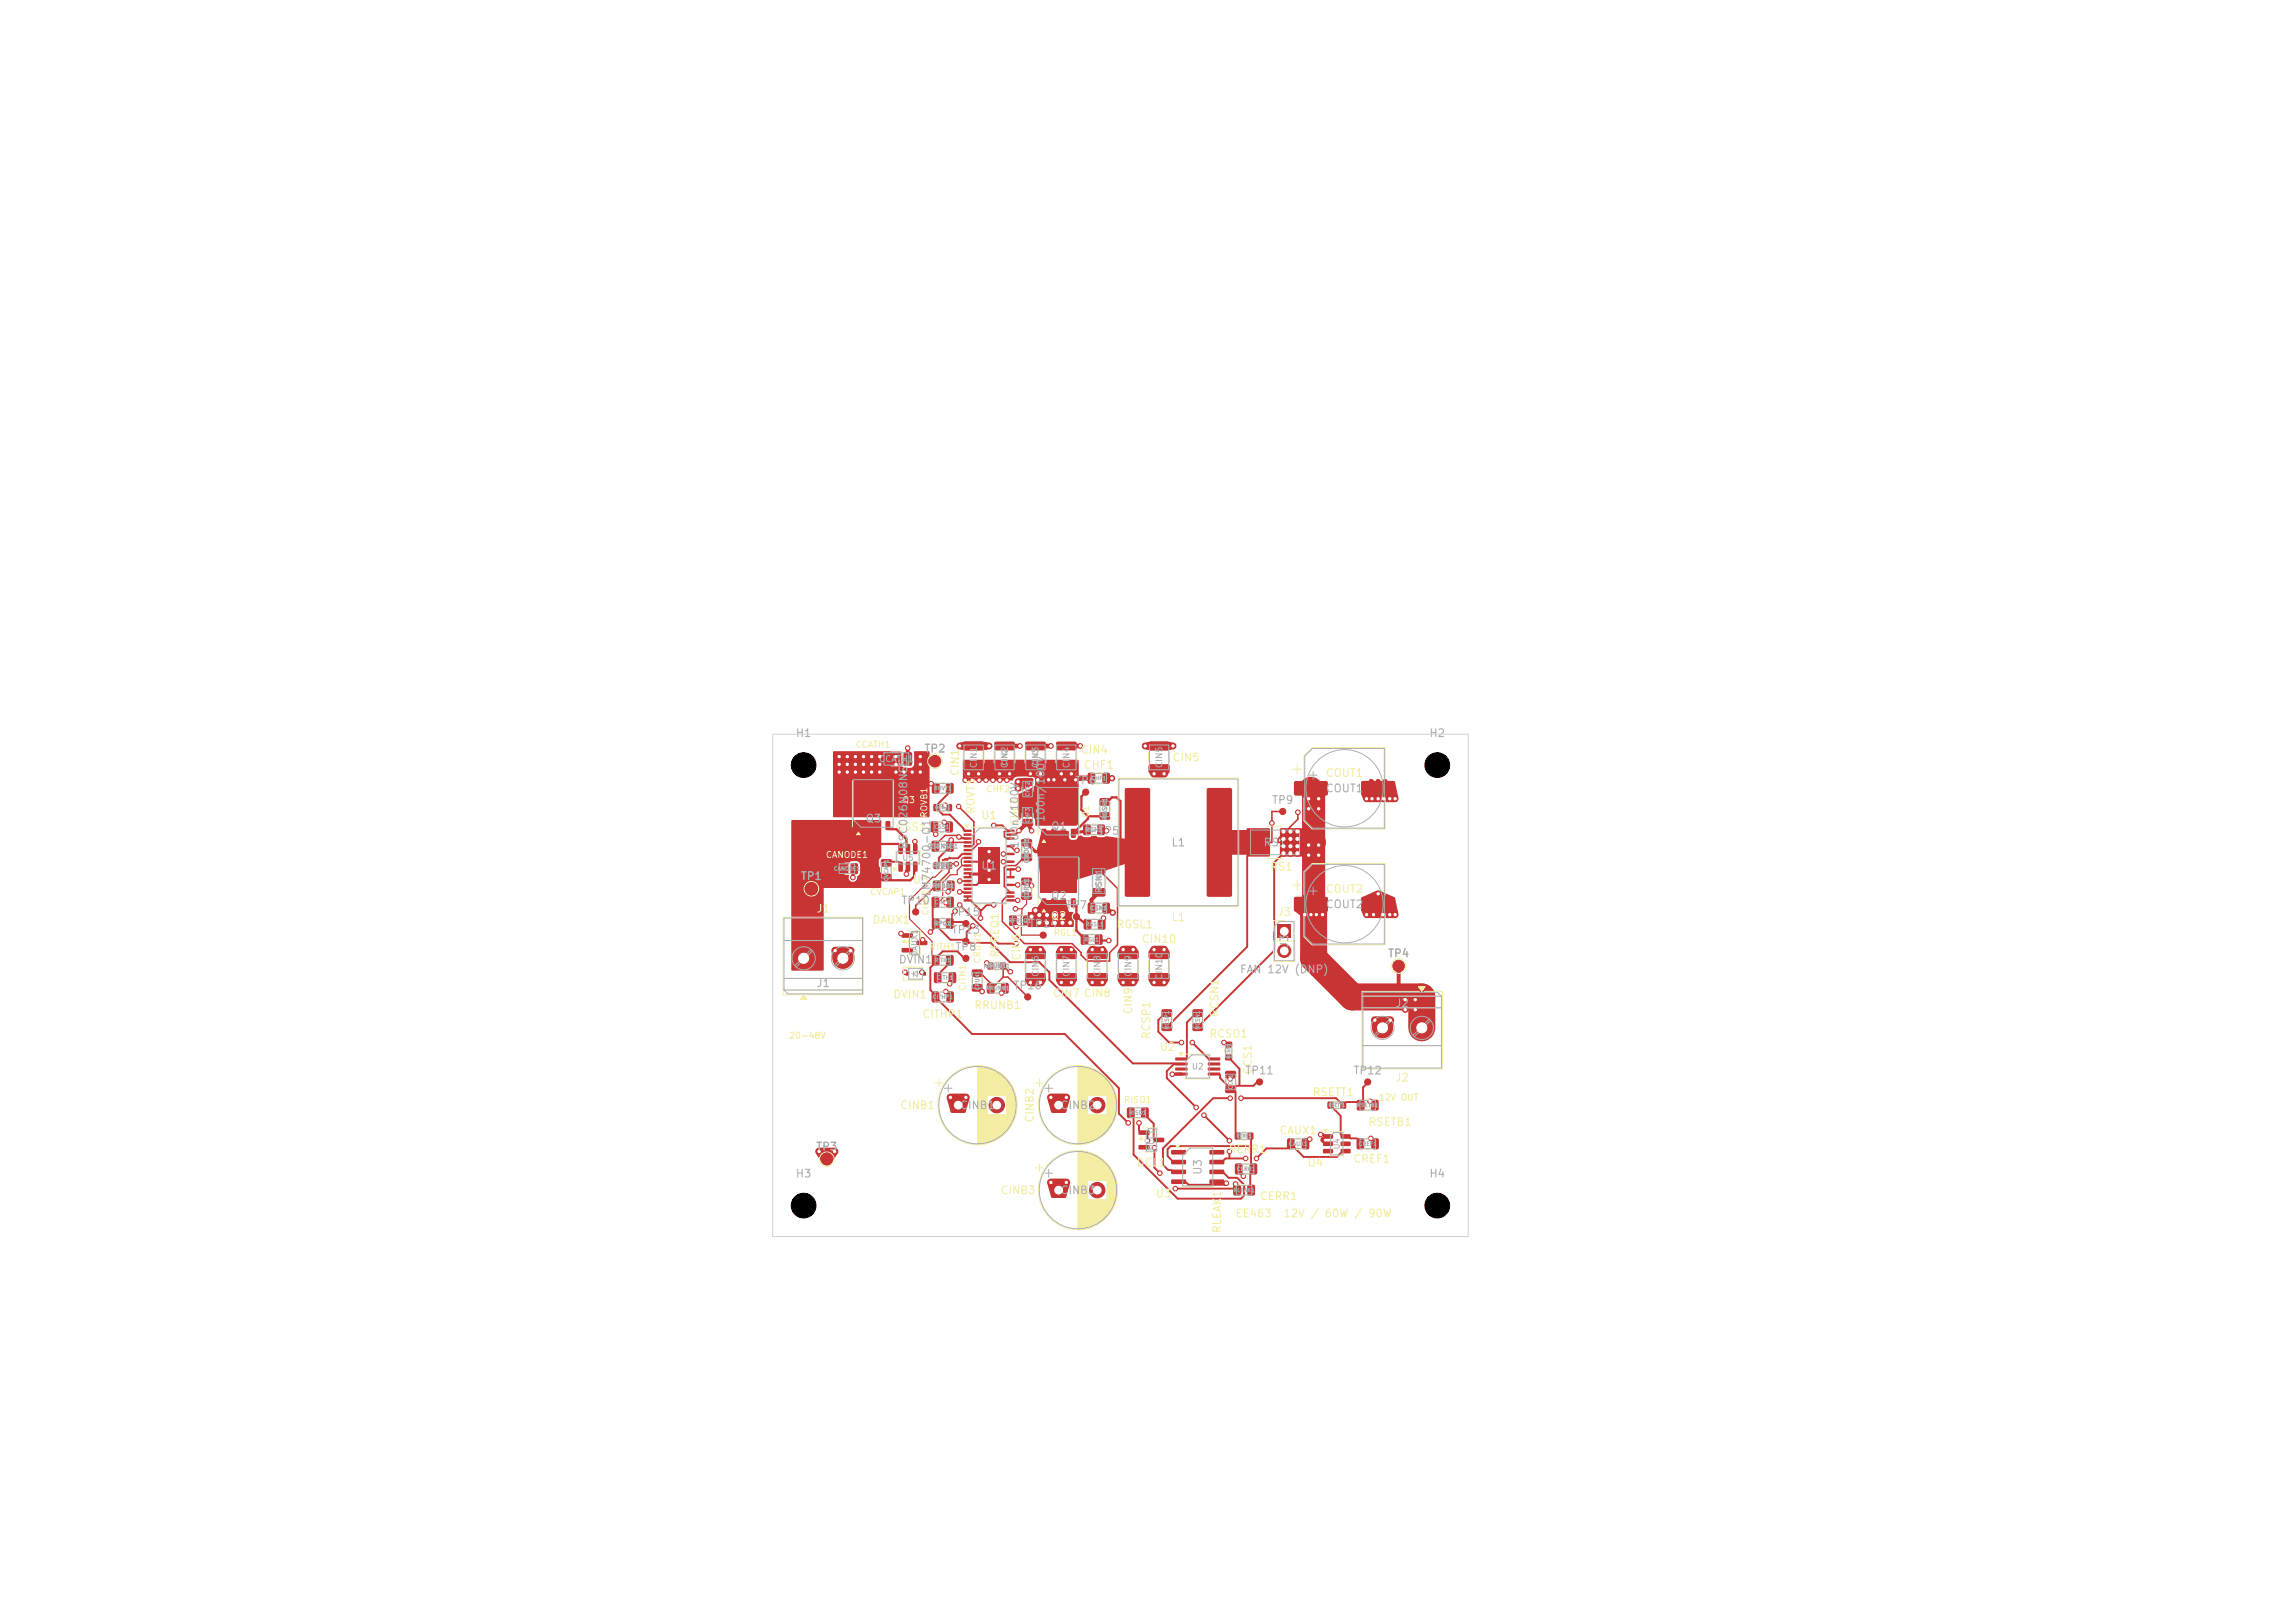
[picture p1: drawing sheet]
<svg xmlns="http://www.w3.org/2000/svg" width="297mm" height="210mm" viewBox="0 0 297 210" stroke-linecap="round" stroke-linejoin="round" font-family="sans-serif">
<defs><g id="words">
<g font-size="1" fill="#afafaf">
<text x="102.9" y="95.6">H1</text>
<text x="184.9" y="95.6">H2</text>
<text x="119.5" y="97.6">TP2</text>
<text x="139" y="101.8">TP6</text>
<text x="112" y="106.7">Q3</text>
<text x="135.4" y="106.5" transform="rotate(-90 135.4 106.5)">100n/100V</text>
<text x="135.9" y="107.7">Q1</text>
<text x="164.5" y="104.3">TP9</text>
<text x="171.5" y="102.8">COUT1</text>
<text x="117.7" y="110" transform="rotate(-90 117.7 110)">BSC026N08NS5</text>
<text x="126.9" y="112.8">U1</text>
<text x="132.1" y="109.9" transform="rotate(-90 132.1 109.9)">100n/100V</text>
<text x="142" y="108.3">TP5</text>
<text x="151.5" y="109.8">L1</text>
<text x="163.4" y="109.8">RS1</text>
<text x="103.5" y="114.1">TP1</text>
<text x="116.6" y="117.3">TP10</text>
<text x="120.7" y="116.1" transform="rotate(-90 120.7 116.1)">LM74700-Q1</text>
<text x="123.1" y="118.8">TP15</text>
<text x="135.9" y="116.7">Q2</text>
<text x="137.8" y="117.9">TP7</text>
<text x="171.5" y="117.8">COUT2</text>
<text x="116.2" y="124.9">DVIN1</text>
<text x="123.1" y="121.1">TP13</text>
<text x="123.5" y="123.3">TP8</text>
<text x="133.1" y="120.3">TP14</text>
<text x="167" y="122.7" transform="rotate(-90 167 122.7)">J3</text>
<text x="179.5" y="124.1">TP4</text>
<text x="105.6" y="128">J1</text>
<text x="131.1" y="128.3">TP16</text>
<text x="160.4" y="126.2">FAN 12V (DNP)</text>
<text x="180.5" y="130.6">J2</text>
<text x="124.2" y="143.8">CINB1</text>
<text x="137.2" y="143.8">CINB2</text>
<text x="161.1" y="139.3">TP11</text>
<text x="175.1" y="139.3">TP12</text>
<text x="105.5" y="149.1">TP3</text>
<text x="102.9" y="152.6">H3</text>
<text x="137.2" y="154.8">CINB3</text>
<text x="155.8" y="152.1" transform="rotate(-90 155.8 152.1)">U3</text>
<text x="184.9" y="152.6">H4</text>
</g>
<g font-size="1" fill="#f2eda1">
<text x="124.3" y="100.5" transform="rotate(-90 124.3 100.5)">CIN1</text>
<text x="139.8" y="97.8">CIN4</text>
<text x="140.2" y="99.7">CHF1</text>
<text x="151.7" y="98.8">CIN5</text>
<text x="171.5" y="100.8">COUT1</text>
<text x="115.9" y="107.8">CSS1</text>
<text x="126.4" y="105.4" transform="rotate(-90 126.4 105.4)">ROVT1</text>
<text x="126.9" y="106.2">U1</text>
<text x="164.3" y="112.9">RS1</text>
<text x="105.6" y="118.3">J1</text>
<text x="112.8" y="119.8">DAUX1</text>
<text x="118" y="114.6">U5</text>
<text x="135.9" y="119.3">Q2</text>
<text x="151.5" y="119.4">L1</text>
<text x="165.2" y="118.8">J3</text>
<text x="171.5" y="115.8">COUT2</text>
<text x="129.5" y="124" transform="rotate(-90 129.5 124)">RFREQ1</text>
<text x="132.3" y="124.4" transform="rotate(-90 132.3 124.4)">CIN6</text>
<text x="144.4" y="120.4">RGSL1</text>
<text x="147.7" y="122.3">CIN10</text>
<text x="115.5" y="129.4">DVIN1</text>
<text x="119.3" y="132">CITHP1</text>
<text x="126" y="130.8">RRUNB1</text>
<text x="136.2" y="129.3">CIN7 CIN8</text>
<text x="146.8" y="131.3" transform="rotate(-90 146.8 131.3)">CIN9</text>
<text x="157.9" y="131.7" transform="rotate(-90 157.9 131.7)">RCSN1</text>
<text x="149.1" y="134.6" transform="rotate(-90 149.1 134.6)">RCSP1</text>
<text x="150" y="136.2">U2</text>
<text x="156.4" y="134.5">RCSO1</text>
<text x="116.4" y="143.8">CINB1</text>
<text x="162.2" y="139.1" transform="rotate(-90 162.2 139.1)">CCS1</text>
<text x="169.8" y="142.1">RSETT1</text>
<text x="180.5" y="140.2">J2</text>
<text x="134" y="145.3" transform="rotate(-90 134 145.3)">CINB2</text>
<text x="158.9" y="149.4">RERR1</text>
<text x="165.5" y="147">CAUX1</text>
<text x="177" y="145.9">RSETB1</text>
<text x="129.4" y="154.8">CINB3</text>
<text x="147" y="151.2">DCL1</text>
<text x="149.5" y="155.2">U3</text>
<text x="163" y="155.5">CERR1</text>
<text x="169.1" y="151.2">U4</text>
<text x="175.1" y="150.7">CREF1</text>
<text x="158.3" y="159.6" transform="rotate(-90 158.3 159.6)">RLEAK1</text>
<text x="159.8" y="157.8">EE463</text>
<text x="166" y="157.8">12V / 60W / 90W</text>
</g>
<text font-size=".9" fill="#f2eda1" x="132" y="106.9" transform="rotate(-90 132 106.9)">CHF3</text>
<g font-size=".8" fill="#f2eda1">
<text x="110.6" y="96.9">CCATH1</text>
<text x="116.7" y="104.1">Q3</text>
<text x="120.2" y="105.9" transform="rotate(-90 120.2 105.9)">ROVB1</text>
<text x="127.6" y="102.7">CHF2</text>
<text x="141.1" y="105.9" transform="rotate(-90 141.1 105.9)">Q1</text>
<text x="106.8" y="111.2">CANODE1</text>
<text x="112.6" y="116">CVCAP1</text>
<text x="120.4" y="118.5" transform="rotate(-90 120.4 118.5)">CINT1</text>
<text x="120.2" y="123.1">RITH1</text>
<text x="127.1" y="124.7" transform="rotate(-90 127.1 124.7)">CRUN1</text>
<text x="136.3" y="121.3">RGL1</text>
<text x="125.2" y="128.3" transform="rotate(-90 125.2 128.3)">CITH1</text>
<text x="102.1" y="134.6">20-48V</text>
<text x="145.4" y="142.9">RISO1</text>
<text x="178.4" y="142.6">12V OUT</text>
</g>
<g font-size=".8" fill="#afafaf">
<text x="113.7" y="98.8">CCATH1</text>
<text x="126.6" y="99.5" transform="rotate(-90 126.6 99.5)">CIN1</text>
<text x="130.6" y="99.5" transform="rotate(-90 130.6 99.5)">CIN2</text>
<text x="134.6" y="99.5" transform="rotate(-90 134.6 99.5)">CIN3</text>
<text x="138.6" y="99.5" transform="rotate(-90 138.6 99.5)">CIN4</text>
<text x="150.6" y="99.5" transform="rotate(-90 150.6 99.5)">CIN5</text>
<text x="142.8" y="115.7" transform="rotate(-90 142.8 115.7)">RSN1</text>
<text x="134.6" y="126.5" transform="rotate(-90 134.6 126.5)">CIN6</text>
<text x="138.6" y="126.5" transform="rotate(-90 138.6 126.5)">CIN7</text>
<text x="142.6" y="126.5" transform="rotate(-90 142.6 126.5)">CIN8</text>
<text x="146.6" y="126.5" transform="rotate(-90 146.6 126.5)">CIN9</text>
<text x="150.6" y="126.9" transform="rotate(-90 150.6 126.9)">CIN10</text>
<text x="154.2" y="138.6">U2</text>
</g>
<g font-size=".7" fill="#afafaf">
<text x="116.7" y="111.5">U5</text>
<text x="118.9" y="123.8" transform="rotate(-90 118.9 123.8)">DAUX1</text>
<text x="149.5" y="148.9" transform="rotate(-90 149.5 148.9)">DCL1</text>
<text x="173.5" y="148.8" transform="rotate(-90 173.5 148.8)">U4</text>
</g>
<g font-size=".6" fill="#afafaf">
<text x="140.3" y="107.8">RGH1</text>
<text x="143.4" y="106.2" transform="rotate(-90 143.4 106.2)">RGSH1</text>
<text x="119.9" y="110">CSENSE1</text>
<text x="120.6" y="112.5">RFBT1</text>
<text x="133.3" y="111.8" transform="rotate(-90 133.3 111.8)">CBOOT1</text>
<text x="120.6" y="115.1">RFBB1</text>
<text x="120.8" y="120">RPG1</text>
<text x="133.3" y="116.5" transform="rotate(-90 133.3 116.5)">CDRV1</text>
<text x="141" y="118">CSN1</text>
<text x="142.7" y="115.2" transform="rotate(-90 142.7 115.2)">RSN1</text>
<text x="127.2" y="125.5">RRUNT1</text>
</g>
<g font-size=".5" fill="#afafaf">
<text x="141.2" y="101.1">CHF1</text>
<text x="120.8" y="102.4">ROVT1</text>
<text x="120.9" y="107.4">CSS1</text>
<text x="133.4" y="106.5" transform="rotate(-90 133.4 106.5)">CHF3</text>
<text x="133.4" y="103.1" transform="rotate(-90 133.4 103.1)">CHF2</text>
<text x="107.8" y="112.8">CANODE1</text>
<text x="115.1" y="114.1" transform="rotate(-90 115.1 114.1)">CVCAP1</text>
<text x="120.9" y="117.1">CINT1</text>
<text x="130.5" y="119.5">RFREQ1</text>
<text x="140.4" y="120">RGSL1</text>
<text x="120.9" y="124.6">RITH1</text>
<text x="140.3" y="122">RGL1</text>
<text x="120.6" y="129.4">CITHP1</text>
<text x="121.2" y="126.9">CITH1</text>
<text x="126.9" y="128.2" transform="rotate(-90 126.9 128.2)">CRUN1</text>
<text x="127.6" y="128.3">RRUNB1</text>
<text x="151.4" y="133.3" transform="rotate(-90 151.4 133.3)">RCSP1</text>
<text x="155.4" y="133.3" transform="rotate(-90 155.4 133.3)">RCSN1</text>
<text x="159.6" y="141" transform="rotate(-90 159.6 141)">CCS1</text>
<text x="175.6" y="143.4">RSETB1</text>
<text x="146.1" y="144.4">RISO1</text>
<text x="166.7" y="148.4">CAUX1</text>
<text x="175.8" y="148.4">CREF1</text>
<text x="159.6" y="154.4">RLEAK1</text>
<text x="160" y="151.6">CERR1</text>
</g>
<g font-size=".4" fill="#afafaf">
<text x="121" y="104.8">ROVB1</text>
<text x="121" y="112.3">RFBT1</text>
<text x="127.8" y="125.3">RRUNT1</text>
<text x="159.3" y="137" transform="rotate(-90 159.3 137)">RCSO1</text>
<text x="171.9" y="143.3">RSETT1</text>
<text x="160" y="147.3">RERR1</text>
</g>
</g></defs>
<g fill="#c83434">
<path d="M110.8 106.3l.5-.1 .1 .1v1l-.1 .1h-.4l-.1-.1z"/>
<path d="M112.1 106.3l.4-.1 .2 .1v1l-.1 .1h-.4l-.1-.1z"/>
<path d="M113.4 106.3l.4-.1 .1 .1 .1 1-.1 .1h-.4l-.2-.1z"/>
<path d="M114.6 106.3l.5-.1 .1 .1v1l-.1 .1h-.4l-.1-.1z"/>
<path d="M110.6 101.1h4.8v4.5h-4.8z"/>
<path d="M110.7 100.6h.5l.1 .1 .1 .7-.2 .2h-.4l-.1-.1z"/>
<path d="M112 100.6h.5l.2 .1v.7l-.1 .2h-.4l-.2-.1z"/>
<path d="M113.4 100.6h.4l.2 .1v.7l-.1 .2h-.4l-.2-.1z"/>
<path d="M114.7 100.6h.5l.1 .1v.7l-.1 .2h-.4l-.1-.1z"/>
<path d="M116.3 111.5h.4l.1 .1v1.1v.1h-.4l-.1-.1z"/>
<path d="M117.2 111.5h.5l.1 .1v1.1l-.1 .1h-.3l-.2-.1z"/>
<path d="M118.2 111.5h.4l.1 .1v1.1v.1h-.4l-.1-.1z"/>
<path d="M118.2 109.2h.4l.1 .1v1.1v.1h-.4l-.1-.1z"/>
<path d="M117.2 109.2h.5l.1 .1v1.1l-.1 .1h-.3l-.2-.1z"/>
<path d="M116.3 109.2h.4l.1 .1v1.1v.1h-.4l-.1-.1z"/>
</g>
<g fill="#c83434" stroke="#c83434" stroke-width=".13">
<circle cx="125" cy="119.5" r=".4"/>
<circle cx="166" cy="105" r=".4"/>
</g>
<g fill="#c83434">
<path d="M161.4 107.2h2.9v3.6h-2.9z"/>
<path d="M165.7 107.2h2.9v3.6h-2.9z"/>
<path d="M144.7 126l.2-.1h2.3l.2 .3-.1 .7-.2 .2-2.3-.1-.1-.2z"/>
<path d="M144.7 123h.2h2.3l.2 .2-.1 .7-.2 .2h-2.3l-.1-.2z"/>
<path d="M134.8 107.3l.5-.1 .1 .1v1l-.1 .1h-.4l-.1-.1z"/>
<path d="M136.1 107.3l.4-.1 .2 .1v1l-.1 .1h-.4l-.1-.1z"/>
<path d="M137.4 107.3l.4-.1 .1 .1 .1 1-.1 .1h-.4l-.2-.1z"/>
<path d="M138.6 107.3l.5-.1 .1 .1v1l-.1 .1h-.4l-.1-.1z"/>
<path d="M134.7 102.1h4.6v4.5h-4.6z"/>
<path d="M134.7 101.6h.5l.1 .1 .1 .7-.2 .2h-.4l-.1-.1z"/>
<path d="M136 101.6h.5l.2 .1v.7l-.1 .2h-.4l-.2-.1z"/>
<path d="M137.4 101.6h.4l.2 .1v.7l-.1 .2h-.4l-.2-.1z"/>
<path d="M138.7 101.6h.5l.1 .1v.7l-.1 .2h-.4l-.1-.1z"/>
<path d="M134.8 116.3l.5-.1 .1 .1v1l-.1 .1h-.4l-.1-.1z"/>
<path d="M136.1 116.3l.4-.1 .2 .1v1l-.1 .1h-.4l-.1-.1z"/>
<path d="M137.4 116.3l.4-.1 .1 .1 .1 1-.1 .1h-.4l-.2-.1z"/>
<path d="M138.6 116.3l.5-.1 .1 .1v1l-.1 .1h-.4l-.1-.1z"/>
<path d="M134.7 111.1h4.6v4.5h-4.6z"/>
<path d="M134.7 110.6h.5l.1 .1 .1 .7-.2 .2h-.4l-.1-.1z"/>
<path d="M136 110.6h.5l.2 .1v.7l-.1 .2h-.4l-.2-.1z"/>
<path d="M137.4 110.6h.4l.2 .1v.7l-.1 .2h-.4l-.2-.1z"/>
<path d="M138.7 110.6h.5l.1 .1v.7l-.1 .2h-.4l-.1-.1z"/>
<path d="M130.6 118.5l.7-.1 .3 .2v1l-.2 .2h-.6l-.2-.1v-1z"/>
<path d="M132.5 118.5l.7-.1 .2 .2v1l-.1 .2h-.7l-.2-.1v-1z"/>
<path d="M167.5 101.1h.2h4l.1 .2v1.5l-.2 .2-4-.1-.2-.2v-1.4z"/>
<path d="M176.2 101.1h.2h4l.2 .2-.1 1.5-.2 .2-4-.1-.2-.2v-1.4z"/>
<path d="M136.1 153.1l.1-.1h1.6l.1 .1 .1 .2v1.5l-.1 .1-.1 .1h-1.6l-.1-.1-.1-.1v-1.5z"/>
</g>
<g fill="#c83434" stroke="#c83434" stroke-width=".13">
<circle cx="142" cy="154" r="1"/>
<circle cx="107" cy="150" r=".75"/>
</g>
<g fill="#c83434">
<path d="M120.6 128.3h.7l.2 .1 .1 1.1-.2 .2h-.6l-.2-.1-.1-1.1z"/>
<path d="M122.5 128.3h.7l.2 .1 .1 1.1-.2 .2h-.6l-.2-.1-.1-1.1z"/>
<path d="M102.8 122.8l.1-.1h2.2l.1 .1 .1 .2v2.1l-.1 .1-.1 .1h-2.2l-.1-.1-.1-.1v-2.1z"/>
</g>
<circle cx="109.1" cy="124" r="1.3" fill="#c83434" stroke="#c83434" stroke-width=".13"/>
<g fill="#c83434">
<path d="M148.7 126l.2-.1h2.3l.1 .3v.7l-.2 .2-2.3-.1-.2-.2z"/>
<path d="M148.7 123h.2h2.3l.1 .2v.7l-.2 .2h-2.3l-.2-.2z"/>
<path d="M159.6 153.4l.7-.1 .3 .2v1l-.2 .2h-.6l-.2-.2v-.9z"/>
<path d="M161.5 153.4l.7-.1 .2 .2v1l-.1 .2h-.7l-.2-.2v-.9z"/>
<path d="M140.8 100h.7l.2 .1v1.1l-.1 .2h-.6l-.2-.1-.1-1.1z"/>
<path d="M142.7 100h.7l.2 .1v1.1l-.1 .2h-.6l-.2-.1-.1-1.1z"/>
</g>
<circle cx="125" cy="121.8" r=".4" fill="#c83434" stroke="#c83434" stroke-width=".13"/>
<g fill="#c83434">
<path d="M127.8 127.2h.7l.2 .1v1l-.1 .3h-.6l-.3-.2v-1z"/>
<path d="M129.6 127.2h.7l.2 .1 .1 1-.2 .3h-.6l-.3-.2v-1z"/>
<path d="M117.2 125.8h.4v.4h-.4z"/>
<path d="M119.4 125.8h.4v.4h-.4z"/>
</g>
<circle cx="139.3" cy="118.6" r=".4" fill="#c83434" stroke="#c83434" stroke-width=".13"/>
<g fill="#c83434">
<path d="M120.6 116.1l.7-.1 .2 .2 .1 1-.2 .3h-.6l-.2-.2-.1-1z"/>
<path d="M122.5 116.1l.7-.1 .2 .2 .1 1-.2 .3h-.6l-.2-.2-.1-1z"/>
</g>
<g fill="#c83434" stroke="#c83434" stroke-width=".13">
<circle cx="143.5" cy="109" r=".4"/>
<circle cx="163" cy="140" r=".4"/>
</g>
<g fill="#c83434">
<path d="M124.7 107.4l1-.1v.3l-1 .1z"/>
<path d="M124.7 107.9l1-.1v.3l-1 .1z"/>
<path d="M124.7 108.4l1-.1v.3l-1 .1z"/>
<path d="M124.7 108.9l1-.1v.3l-1 .1z"/>
<path d="M124.7 109.4l1-.1v.3l-1 .1z"/>
<path d="M124.7 109.9l1-.1v.3l-1 .1z"/>
<path d="M124.7 110.4l1-.1v.3l-1 .1z"/>
<path d="M124.7 110.9l1-.1v.3l-1 .1z"/>
<path d="M124.7 111.4l1-.1v.3l-1 .1z"/>
<path d="M124.7 111.9l1-.1v.3l-1 .1z"/>
<path d="M124.7 112.4l1-.1v.3l-1 .1z"/>
<path d="M124.7 112.9l1-.1v.3l-1 .1z"/>
<path d="M124.7 113.4l1-.1v.3l-1 .1z"/>
<path d="M124.7 113.9l1-.1v.3l-1 .1z"/>
<path d="M124.7 114.4l1-.1v.3l-1 .1z"/>
<path d="M124.7 114.9l1-.1v.3l-1 .1z"/>
<path d="M124.7 115.4l1-.1v.3l-1 .1z"/>
<path d="M124.7 115.9l1-.1v.3l-1 .1z"/>
<path d="M124.7 116.4l1-.1v.3l-1 .1z"/>
<path d="M130.3 116.4l1-.1v.3l-1 .1z"/>
<path d="M130.3 115.9l1-.1v.3l-1 .1z"/>
<path d="M130.3 115.4l1-.1v.3l-1 .1z"/>
<path d="M130.3 114.4l1-.1v.3l-1 .1z"/>
<path d="M130.3 113.4l1-.1v.3l-1 .1z"/>
<path d="M130.3 112.4l1-.1v.3l-1 .1z"/>
<path d="M130.3 111.4l1-.1v.3l-1 .1z"/>
<path d="M130.3 110.4l1-.1v.3l-1 .1z"/>
<path d="M130.3 109.4l1-.1v.3l-1 .1z"/>
<path d="M130.3 108.4l1-.1v.3l-1 .1z"/>
<path d="M130.3 107.9l1-.1v.3l-1 .1z"/>
<path d="M130.3 107.4l1-.1v.3l-1 .1z"/>
<path d="M126.6 109.6h2.8v4.8h-2.8z"/>
<path d="M124.7 99l.2-.1h2.3l.2 .3-.1 .7-.2 .2-2.3-.1-.1-.2z"/>
<path d="M124.7 96h.2h2.3l.2 .2-.1 .7-.2 .2h-2.3l-.1-.2z"/>
</g>
<circle cx="105" cy="115" r=".75" fill="#c83434" stroke="#c83434" stroke-width=".13"/>
<g fill="#c83434">
<path d="M171.8 142.6h.7v.8h-.7z"/>
<path d="M173.5 142.6h.7v.8h-.7z"/>
</g>
<circle cx="140.5" cy="102.5" r=".4" fill="#c83434" stroke="#c83434" stroke-width=".13"/>
<g fill="#c83434">
<path d="M132.3 104.1h.2h1.1l.1 .2v.6l-.2 .2-1.1-.1-.1-.2z"/>
<path d="M132.3 106h.2h1.1l.1 .2v.6l-.2 .2-1.1-.1-.1-.2z"/>
</g>
<circle cx="133" cy="129" r=".4" fill="#c83434" stroke="#c83434" stroke-width=".13"/>
<g fill="#c83434">
<path d="M132.2 110.5h.2h1l.2 .2v.6l-.3 .2-1-.1-.2-.2z"/>
<path d="M132.2 108.6h.2h1l.2 .2v.6l-.3 .2-1-.1-.2-.2z"/>
<path d="M132.7 99l.2-.1h2.3l.1 .3v.7l-.2 .2-2.3-.1-.2-.2z"/>
<path d="M132.7 96h.2h2.3l.1 .2v.7l-.2 .2h-2.3l-.2-.2z"/>
<path d="M136.7 126l.2-.1h2.3l.1 .3v.7l-.2 .2-2.3-.1-.2-.2z"/>
<path d="M136.7 123h.2h2.3l.1 .2v.7l-.2 .2h-2.3l-.2-.2z"/>
<path d="M120.6 123.6h.7l.3 .1v1l-.2 .2-.6 .1-.2-.2v-1z"/>
<path d="M122.5 123.6h.7l.2 .1v1l-.1 .2-.7 .1-.2-.2v-1z"/>
<path d="M142.3 105.1h.2h1l.2 .2v.6l-.3 .2h-1l-.1-.3z"/>
<path d="M142.3 103.3l.2-.1 1 .1 .2 .2v.6l-.3 .2h-1l-.1-.3z"/>
<path d="M120.6 108.8h.7l.2 .1 .1 1.1-.2 .2h-.6l-.2-.1-.1-1.1z"/>
<path d="M122.5 108.8h.7l.2 .1 .1 1.1-.2 .2h-.6l-.2-.1-.1-1.1z"/>
<path d="M114 111.2h.2h1.1l.1 .2v.6l-.2 .2-1.1-.1-.1-.2z"/>
<path d="M114 113.1h.2h1.1l.1 .2v.6l-.2 .2-1.1-.1-.1-.2z"/>
<path d="M159.8 146.6h.7v.8h-.7z"/>
<path d="M161.5 146.6h.7v.8h-.7z"/>
<path d="M167.5 116.1h.2h4l.1 .2v1.5l-.2 .2-4-.1-.2-.2v-1.4z"/>
<path d="M176.2 116.1h.2h4l.2 .2-.1 1.5-.2 .2-4-.1-.2-.2v-1.4z"/>
<path d="M140.3 119l.7-.1 .2 .2 .1 1-.2 .2h-.6l-.3-.2v-.9z"/>
<path d="M142.1 119l.7-.1 .3 .2v1l-.2 .2h-.6l-.2-.2v-.9z"/>
<path d="M120.6 101.4l.7-.1 .3 .2v1l-.2 .2h-.6l-.2-.2v-.9z"/>
<path d="M122.5 101.4l.7-.1 .2 .2v1l-.1 .2h-.7l-.2-.2v-.9z"/>
<path d="M165.3 119.7h1.8v1.7h-1.8z"/>
</g>
<circle cx="166.2" cy="123" r=".85" fill="#c83434" stroke="#c83434" stroke-width=".13"/>
<g fill="#c83434">
<path d="M132.3 102.6h.2h1.1l.1 .2v.6l-.2 .2-1.1-.1-.1-.2z"/>
<path d="M132.3 100.7h.2h1.1l.1 .2v.6l-.2 .2-1.1-.1-.1-.2z"/>
<path d="M175.6 147.3h.7l.2 .1v1.1l-.1 .2h-.6l-.2-.1-.1-1.1z"/>
<path d="M177.5 147.3h.7l.2 .1v1.1l-.1 .2h-.6l-.2-.1-.1-1.1z"/>
<path d="M136.7 99l.2-.1h2.3l.1 .3v.7l-.2 .2-2.3-.1-.2-.2z"/>
<path d="M136.7 96h.2h2.3l.1 .2v.7l-.2 .2h-2.3l-.2-.2z"/>
<path d="M158.6 140.5h.2h1l.2 .2v.6l-.3 .2-1-.1-.2-.2z"/>
<path d="M158.6 138.6h.2h1l.2 .2v.6l-.3 .2-1-.1-.2-.2z"/>
<path d="M140.7 126l.2-.1h2.3l.1 .3v.7l-.2 .2-2.3-.1-.2-.2z"/>
<path d="M140.7 123h.2h2.3l.1 .2v.7l-.2 .2h-2.3l-.2-.2z"/>
<path d="M120.6 118.9l.7-.1 .3 .2v1l-.2 .2h-.6l-.2-.2v-.9z"/>
<path d="M122.5 118.9l.7-.1 .2 .2v1l-.1 .2h-.7l-.2-.2v-.9z"/>
</g>
<circle cx="125" cy="124" r=".4" fill="#c83434" stroke="#c83434" stroke-width=".13"/>
<g fill="#c83434">
<path d="M120.5 106.3h.7l.2 .1v1.1l-.1 .2h-.6l-.3-.1v-1.1z"/>
<path d="M122.4 106.3h.7l.2 .1v1.1l-.1 .2h-.6l-.3-.1v-1.1z"/>
<path d="M132.7 126l.2-.1h2.3l.1 .3v.7l-.2 .2-2.3-.1-.2-.2z"/>
<path d="M132.7 123h.2h2.3l.1 .2v.7l-.2 .2h-2.3l-.2-.2z"/>
<path d="M127.8 124.6h.7v.8h-.7z"/>
<path d="M129.5 124.6h.7v.8h-.7z"/>
<path d="M108.2 111.7h.7l.2 .1v1.1l-.1 .2h-.6l-.2-.1-.1-1.1z"/>
<path d="M110.1 111.7h.7l.2 .1v1.1l-.1 .2h-.6l-.2-.1v-1.1z"/>
<path d="M154.4 132.5l.1-.1h1l.2 .3v.6l-.2 .1h-1l-.2-.2z"/>
<path d="M154.4 130.6h.1h1l.2 .2v.6l-.2 .2h-1l-.2-.2z"/>
<path d="M136.1 142.1l.1-.1h1.6l.1 .1 .1 .2v1.5l-.1 .1-.1 .1h-1.6l-.1-.1-.1-.1v-1.5z"/>
</g>
<circle cx="142" cy="143" r="1" fill="#c83434" stroke="#c83434" stroke-width=".13"/>
<g fill="#c83434">
<path d="M151.6 148.8h1.8l.1 .1v.4l-.2 .1h-1.7v-.2z"/>
<path d="M151.6 150.1h1.8l.1 .1v.4l-.2 .1h-1.7v-.2z"/>
<path d="M151.6 151.4l1.8-.1 .1 .2v.3l-.2 .1h-1.7v-.1z"/>
<path d="M151.6 152.6h1.8l.1 .2v.3l-.2 .1h-1.7v-.1z"/>
<path d="M156.5 152.6h1.9v.2v.3l-.1 .1h-1.7l-.1-.1z"/>
<path d="M156.5 151.4l1.9-.1v.2v.3l-.1 .1h-1.7l-.1-.1z"/>
<path d="M156.5 150.1h1.9v.1v.4l-.1 .1h-1.7l-.1-.2z"/>
<path d="M156.5 148.8h1.9v.1v.4l-.1 .1h-1.7l-.1-.2z"/>
<path d="M114 97.4l.8-.1 .3 .2v1.4l-.2 .2h-.7l-.2-.2-.1-1.3z"/>
<path d="M117 97.4l.8-.1 .2 .2 .1 1.4-.2 .2h-.8l-.2-.2v-1.3z"/>
<path d="M171.2 146.8h1.2l.1 .1v.4l-.1 .1-1.1-.1-.1-.1z"/>
<path d="M171.2 147.7h1.2l.1 .2v.3l-.1 .1h-1.1l-.1-.1z"/>
<path d="M171.2 148.7h1.2l.1 .1v.4l-.1 .1-1.1-.1-.1-.1z"/>
<path d="M173.5 148.7h1.2l.1 .1v.4l-.1 .1-1.1-.1-.1-.1z"/>
<path d="M173.5 147.7h1.2l.1 .2v.3l-.1 .1h-1.1l-.1-.1z"/>
<path d="M173.5 146.8h1.2l.1 .1v.4l-.1 .1-1.1-.1-.1-.1z"/>
</g>
<circle cx="118.5" cy="118" r=".4" fill="#c83434" stroke="#c83434" stroke-width=".13"/>
<g fill="#c83434">
<path d="M166.6 147.3h.7l.2 .1 .1 1.1-.2 .2h-.6l-.2-.1-.1-1.1z"/>
<path d="M168.5 147.3h.7l.2 .1 .1 1.1-.2 .2h-.6l-.2-.1-.1-1.1z"/>
<path d="M182.8 131.8l.2-.1h2l.2 .1 .1 .2v2.1l-.1 .1-.2 .1h-2l-.2-.1-.1-.1v-2.1z"/>
</g>
<circle cx="178.9" cy="133" r="1.3" fill="#c83434" stroke="#c83434" stroke-width=".13"/>
<g fill="#c83434">
<path d="M150.4 132.5l.1-.1h1l.2 .3v.6l-.3 .1h-.9l-.2-.2z"/>
<path d="M150.4 130.6h.1h1l.2 .2v.6l-.3 .2h-.9l-.2-.2z"/>
<path d="M145.9 143.4l.7-.1 .2 .1v1l-.1 .3h-.6l-.3-.2v-1z"/>
<path d="M147.7 143.4l.7-.1 .3 .1v1l-.2 .3h-.6l-.2-.2-.1-1z"/>
<path d="M120.8 111.6h.7v.8h-.7z"/>
<path d="M122.5 111.6h.7v.8h-.7z"/>
<path d="M128.7 99l.2-.1h2.3l.1 .3v.7l-.2 .2-2.3-.1-.2-.2z"/>
<path d="M128.7 96h.2h2.3l.1 .2v.7l-.2 .2h-2.3l-.2-.2z"/>
<path d="M132.2 115.5h.2h1l.2 .2v.6l-.3 .2-1-.1-.2-.2z"/>
<path d="M132.2 113.6h.2h1l.2 .2v.6l-.3 .2-1-.1-.2-.2z"/>
<path d="M120.8 114l.7-.1 .2 .2v1l-.1 .2h-.6l-.3-.1v-1z"/>
<path d="M122.6 114l.7-.1 .2 .2 .1 1-.2 .2h-.6l-.3-.1v-1z"/>
</g>
<circle cx="121" cy="98.5" r=".75" fill="#c83434" stroke="#c83434" stroke-width=".13"/>
<g fill="#c83434">
<path d="M116.7 120.8h1.4v.1v.4l-.1 .1-1.2-.1-.1-.1z"/>
<path d="M116.7 122.7h1.4v.1v.4l-.1 .1-1.2-.1-.1-.1z"/>
<path d="M118.6 121.7h1.3l.1 .2v.3l-.1 .1h-1.3l-.1-.1z"/>
</g>
<circle cx="177" cy="140" r=".4" fill="#c83434" stroke="#c83434" stroke-width=".13"/>
<g fill="#c83434">
<path d="M140.8 116.8h.7l.2 .1v1.1l-.1 .2h-.6l-.2-.1-.1-1.1z"/>
<path d="M142.7 116.8h.7l.2 .1v1.1l-.1 .2h-.6l-.2-.1-.1-1.1z"/>
<path d="M123.1 142.1l.1-.1h1.5l.2 .1 .1 .2v1.5l-.1 .1-.2 .1h-1.5l-.1-.1-.1-.1v-1.5z"/>
</g>
<circle cx="129" cy="143" r="1" fill="#c83434" stroke="#c83434" stroke-width=".13"/>
<g fill="#c83434">
<path d="M175.6 142.4l.7-.1 .3 .2v1l-.2 .2h-.6l-.2-.2v-.9z"/>
<path d="M177.5 142.4l.7-.1 .2 .2v1l-.1 .2h-.7l-.2-.2v-.9z"/>
<path d="M158.6 136.5h.8v.7h-.8z"/>
<path d="M158.6 134.8h.8v.7h-.8z"/>
</g>
<circle cx="135" cy="121" r=".4" fill="#c83434" stroke="#c83434" stroke-width=".13"/>
<g fill="#c83434">
<path d="M120.8 104.1h.7v.8h-.7z"/>
<path d="M122.5 104.1h.7v.8h-.7z"/>
<path d="M145.6 102h.2h2.8l.2 .1 .1 13.7-.2 .2-2.9 .1-.2-.2-.1-13.7z"/>
<path d="M156.2 102h.2h2.8l.2 .1v13.7l-.1 .2-2.9 .1-.2-.2-.1-13.7z"/>
</g>
<circle cx="181" cy="125" r=".75" fill="#c83434" stroke="#c83434" stroke-width=".13"/>
<g fill="#c83434">
<path d="M141.4 112h.2h1.3l.2 .2v.7l-.3 .2h-1.3l-.2-.2z"/>
<path d="M141.4 115l.2-.1h1.3l.2 .3v.7l-.3 .1h-1.3l-.2-.2z"/>
<path d="M152.1 136.9l1.5-.1 .1 .1v.2l-.1 .1h-1.4l-.1-.1z"/>
<path d="M152.1 137.5h1.5h.1v.3l-.1 .1h-1.4l-.1-.1z"/>
<path d="M152.1 138.2l1.5-.1 .1 .1v.2l-.1 .1h-1.4l-.1-.1z"/>
<path d="M152.1 138.8h1.5h.1v.3l-.1 .1h-1.4l-.1-.1z"/>
<path d="M156.3 138.8h1.5h.1v.3l-.1 .1h-1.4l-.1-.1z"/>
<path d="M156.3 138.2l1.5-.1 .1 .1v.2l-.1 .1h-1.4l-.1-.1z"/>
<path d="M156.3 137.5h1.5h.1v.3l-.1 .1h-1.4l-.1-.1z"/>
<path d="M156.3 136.9l1.5-.1 .1 .1v.2l-.1 .1h-1.4l-.1-.1z"/>
<path d="M159.9 150.6l.7-.1 .2 .2v1l-.2 .3h-.5l-.3-.2v-1z"/>
<path d="M161.8 150.6l.7-.1 .2 .2v1l-.2 .3h-.5l-.3-.2v-1z"/>
<path d="M147.4 146.3h1.3l.1 .1v.4l-.2 .1-1.2-.1-.1-.1z"/>
<path d="M147.4 148.2h1.3l.1 .1v.4l-.2 .1-1.2-.1-.1-.1z"/>
<path d="M149.2 147.2h1.4l.1 .2v.3l-.2 .1h-1.2l-.1-.1z"/>
<path d="M142.1 106.7h.7l.2 .1v1l-.2 .3h-.6l-.2-.2v-1z"/>
<path d="M140.2 106.7h.7l.3 .1v1l-.2 .3h-.6l-.2-.2v-1z"/>
<path d="M141.7 120.9h.7l.3 .1v1l-.2 .3h-.6l-.2-.2v-1z"/>
<path d="M139.9 120.9h.7l.3 .1v1l-.2 .3h-.6l-.2-.2-.1-1z"/>
<path d="M125.8 125.5l.2-.1h1l.2 .3v.6l-.3 .1h-1l-.2-.2z"/>
<path d="M125.8 127.4l.2-.1h1l.2 .3v.6l-.3 .1h-1l-.2-.2z"/>
<path d="M148.7 99l.2-.1h2.3l.1 .3v.7l-.2 .2-2.3-.1-.2-.2z"/>
<path d="M148.7 96h.2h2.3l.1 .2v.7l-.2 .2h-2.3l-.2-.2z"/>
<path d="M120.9 125.8h.7l.2 .1v1.1l-.1 .2h-.6l-.2-.1-.1-1.1z"/>
<path d="M122.8 125.8h.7l.2 .1v1.1l-.1 .2h-.6l-.2-.1v-1.1z"/>
</g>
<g fill="#c83434" stroke="#c83434" stroke-width=".13">
<circle cx="128.5" cy="101" r=".3"/>
<circle cx="113.8" cy="98.9" r=".3"/>
<circle cx="118.4" cy="108.9" r=".3"/>
<circle cx="129.3" cy="100.1" r=".35"/>
<circle cx="150.6" cy="100.1" r=".35"/>
<circle cx="134.6" cy="127.1" r=".35"/>
<circle cx="119.1" cy="97.9" r=".3"/>
<circle cx="134.3" cy="100.9" r=".3"/>
<circle cx="113.8" cy="99.9" r=".3"/>
<circle cx="123" cy="142" r=".35"/>
<circle cx="117" cy="99.9" r=".3"/>
<circle cx="111.8" cy="97.9" r=".3"/>
<circle cx="108.6" cy="98.9" r=".3"/>
<circle cx="111.8" cy="99.9" r=".3"/>
<circle cx="145.3" cy="127.1" r=".35"/>
<circle cx="108.6" cy="97.9" r=".3"/>
<circle cx="111.8" cy="98.9" r=".3"/>
<circle cx="115.9" cy="98.9" r=".3"/>
<circle cx="133.3" cy="100.1" r=".35"/>
<circle cx="112.8" cy="99.9" r=".3"/>
<circle cx="133.3" cy="127.1" r=".35"/>
<circle cx="149.3" cy="100.1" r=".35"/>
<circle cx="139.2" cy="100.9" r=".3"/>
<circle cx="108.6" cy="99.9" r=".3"/>
<circle cx="120.5" cy="101.4" r=".3"/>
<circle cx="129.8" cy="111.5" r=".3"/>
<circle cx="141.3" cy="127.1" r=".35"/>
<circle cx="138.6" cy="127.1" r=".35"/>
<circle cx="110.7" cy="98.9" r=".3"/>
<circle cx="126.7" cy="101" r=".3"/>
<circle cx="113.8" cy="97.9" r=".3"/>
<circle cx="137.8" cy="100.9" r=".3"/>
<circle cx="109.7" cy="99.9" r=".3"/>
<circle cx="135.7" cy="100.9" r=".3"/>
<circle cx="150.6" cy="127.1" r=".35"/>
<circle cx="138" cy="142" r=".35"/>
<circle cx="149.3" cy="127.1" r=".35"/>
<circle cx="115.9" cy="97.9" r=".3"/>
<circle cx="137.3" cy="100.1" r=".35"/>
<circle cx="125" cy="142" r=".35"/>
<circle cx="136.4" cy="100.9" r=".3"/>
<circle cx="137.3" cy="127.1" r=".35"/>
<circle cx="125.3" cy="100.1" r=".35"/>
<circle cx="119.1" cy="99.9" r=".3"/>
<circle cx="118.1" cy="99.9" r=".3"/>
<circle cx="142.6" cy="127.1" r=".35"/>
<circle cx="110.7" cy="97.9" r=".3"/>
<circle cx="136" cy="153" r=".35"/>
<circle cx="124.9" cy="101" r=".3"/>
<circle cx="112.8" cy="97.9" r=".3"/>
<circle cx="129.4" cy="101" r=".3"/>
<circle cx="138" cy="153" r=".35"/>
<circle cx="126.6" cy="100.1" r=".35"/>
<circle cx="136" cy="142" r=".35"/>
<circle cx="119.1" cy="98.9" r=".3"/>
<circle cx="112.8" cy="98.9" r=".3"/>
<circle cx="109.7" cy="98.9" r=".3"/>
<circle cx="110.7" cy="99.9" r=".3"/>
<circle cx="146.6" cy="127.1" r=".35"/>
<circle cx="127.7" cy="124.6" r=".3"/>
<circle cx="117.1" cy="125.8" r=".3"/>
<circle cx="125.8" cy="101" r=".3"/>
<circle cx="115.9" cy="99.9" r=".3"/>
<circle cx="109.7" cy="97.9" r=".3"/>
<circle cx="130.3" cy="101" r=".3"/>
<circle cx="127.6" cy="101" r=".3"/>
<circle cx="138.6" cy="100.1" r=".35"/>
<circle cx="130.6" cy="100.1" r=".35"/>
<circle cx="134.6" cy="100.1" r=".35"/>
<circle cx="128" cy="113.8" r=".3"/>
<circle cx="122.4" cy="116.8" r=".3"/>
<circle cx="124.2" cy="96.5" r=".3"/>
<circle cx="177.9" cy="132" r=".35"/>
<circle cx="176.9" cy="103.4" r=".3"/>
<circle cx="180.6" cy="118.4" r=".3"/>
<circle cx="146.6" cy="122.9" r=".35"/>
<circle cx="131.8" cy="101.1" r=".3"/>
<circle cx="122.3" cy="104.2" r=".3"/>
<circle cx="177.3" cy="142.5" r=".3"/>
<circle cx="159.2" cy="139.6" r=".3"/>
<circle cx="119.3" cy="125.8" r=".3"/>
<circle cx="122.9" cy="127.3" r=".3"/>
<circle cx="149.3" cy="122.9" r=".35"/>
<circle cx="133.5" cy="118.6" r=".4"/>
<circle cx="158.7" cy="153.1" r=".3"/>
<circle cx="137.3" cy="122.9" r=".35"/>
<circle cx="136.5" cy="118.4" r=".4"/>
<circle cx="179.9" cy="118.4" r=".3"/>
<circle cx="151.8" cy="96.5" r=".3"/>
<circle cx="158.4" cy="134.9" r=".3"/>
<circle cx="179" cy="103.4" r=".3"/>
<circle cx="110.4" cy="113.5" r=".3"/>
<circle cx="143.9" cy="100.7" r=".35"/>
<circle cx="133.5" cy="114.6" r=".3"/>
<circle cx="117.5" cy="96.8" r=".3"/>
<circle cx="122.4" cy="128.3" r=".3"/>
<circle cx="129.6" cy="128.5" r=".3"/>
<circle cx="122.2" cy="106.4" r=".3"/>
<circle cx="117.3" cy="113.1" r=".3"/>
<circle cx="142.8" cy="118.8" r=".3"/>
<circle cx="150.6" cy="122.9" r=".35"/>
<circle cx="178.9" cy="118.4" r=".3"/>
<circle cx="131.9" cy="107.5" r=".3"/>
<circle cx="178.3" cy="115.7" r=".3"/>
<circle cx="141.3" cy="122.9" r=".35"/>
<circle cx="176.9" cy="118.4" r=".3"/>
<circle cx="180.6" cy="103.4" r=".3"/>
<circle cx="170.9" cy="146.8" r=".3"/>
<circle cx="134.5" cy="118.4" r=".4"/>
<circle cx="177.4" cy="147.3" r=".3"/>
<circle cx="138.5" cy="119.4" r=".4"/>
<circle cx="128" cy="111.4" r=".3"/>
<circle cx="127.1" cy="128.3" r=".3"/>
<circle cx="178.3" cy="103.4" r=".3"/>
<circle cx="133.5" cy="107.5" r=".3"/>
<circle cx="136.5" cy="119.4" r=".4"/>
<circle cx="122.7" cy="115.4" r=".3"/>
<circle cx="179.9" cy="103.4" r=".3"/>
<circle cx="108.1" cy="123" r=".35"/>
<circle cx="131.8" cy="102" r=".3"/>
<circle cx="142.6" cy="122.9" r=".35"/>
<circle cx="128" cy="96.5" r=".3"/>
<circle cx="144" cy="118.1" r=".35"/>
<circle cx="137.5" cy="119.4" r=".4"/>
<circle cx="128" cy="112.6" r=".3"/>
<circle cx="132" cy="96.5" r=".3"/>
<circle cx="177.7" cy="118.4" r=".3"/>
<circle cx="108" cy="149" r=".35"/>
<circle cx="135.5" cy="119.4" r=".4"/>
<circle cx="116.6" cy="120.8" r=".3"/>
<circle cx="151.7" cy="139" r=".3"/>
<circle cx="179.9" cy="132" r=".35"/>
<circle cx="106" cy="149" r=".35"/>
<circle cx="169.5" cy="147.4" r=".3"/>
<circle cx="134.5" cy="119.4" r=".4"/>
<circle cx="136" cy="96.5" r=".3"/>
<circle cx="134.6" cy="122.9" r=".35"/>
<circle cx="110.1" cy="123" r=".35"/>
<circle cx="137.5" cy="118.4" r=".4"/>
<circle cx="145.3" cy="122.9" r=".35"/>
<circle cx="138.6" cy="122.9" r=".35"/>
<circle cx="148.2" cy="96.5" r=".3"/>
<circle cx="133.3" cy="122.9" r=".35"/>
<circle cx="177.6" cy="103.4" r=".3"/>
<circle cx="128" cy="110.2" r=".3"/>
<circle cx="134" cy="117.8" r=".4"/>
<circle cx="135.5" cy="118.4" r=".4"/>
<circle cx="139.8" cy="96.5" r=".3"/>
<circle cx="123.6" cy="117.9" r=".3"/>
<circle cx="124.2" cy="114" r=".3"/>
<circle cx="164.6" cy="106.5" r=".3"/>
<circle cx="124.1" cy="108.3" r=".3"/>
<circle cx="129.8" cy="110.5" r=".3"/>
<circle cx="170.6" cy="110.7" r=".35"/>
<circle cx="168" cy="105.1" r=".3"/>
<circle cx="166.1" cy="107.6" r=".4"/>
<circle cx="167.9" cy="107.6" r=".4"/>
<circle cx="169.3" cy="109.4" r=".35"/>
<circle cx="167.9" cy="108.5" r=".4"/>
<circle cx="181.8" cy="129.4" r=".35"/>
<circle cx="171.2" cy="118.4" r=".3"/>
<circle cx="170.6" cy="104.7" r=".35"/>
<circle cx="183.1" cy="130.6" r=".35"/>
<circle cx="167.9" cy="109.5" r=".4"/>
<circle cx="181.8" cy="130.6" r=".35"/>
<circle cx="169.3" cy="103.4" r=".35"/>
<circle cx="166.1" cy="109.5" r=".4"/>
<circle cx="167" cy="107.6" r=".4"/>
<circle cx="170.3" cy="118.4" r=".3"/>
<circle cx="167" cy="108.5" r=".4"/>
<circle cx="167" cy="110.4" r=".4"/>
<circle cx="183.1" cy="129.4" r=".35"/>
<circle cx="170.6" cy="109.4" r=".35"/>
<circle cx="167.9" cy="110.4" r=".4"/>
<circle cx="169.3" cy="110.7" r=".35"/>
<circle cx="166.1" cy="110.4" r=".4"/>
<circle cx="169.6" cy="118.4" r=".3"/>
<circle cx="123.1" cy="108.7" r=".3"/>
<circle cx="169.3" cy="104.7" r=".35"/>
<circle cx="166.1" cy="108.5" r=".4"/>
<circle cx="167" cy="109.5" r=".4"/>
<circle cx="168.9" cy="118.4" r=".3"/>
<circle cx="170.6" cy="103.4" r=".35"/>
<circle cx="124.2" cy="115.4" r=".3"/>
<circle cx="131.5" cy="119.9" r=".3"/>
<circle cx="124.2" cy="117.1" r=".3"/>
<circle cx="131.5" cy="122.1" r=".3"/>
<circle cx="159.9" cy="153.2" r=".3"/>
<circle cx="150.1" cy="151.8" r=".3"/>
<circle cx="148.5" cy="147.6" r=".3"/>
<circle cx="152.1" cy="153.8" r=".3"/>
<circle cx="149.4" cy="148.5" r=".3"/>
<circle cx="146" cy="145.3" r=".3"/>
<circle cx="160.9" cy="152.2" r=".3"/>
<circle cx="147.4" cy="145.3" r=".3"/>
<circle cx="119.4" cy="121.6" r=".3"/>
<circle cx="128.6" cy="117.1" r=".3"/>
<circle cx="120.4" cy="120.6" r=".3"/>
<circle cx="159.1" cy="149" r=".3"/>
<circle cx="154.8" cy="143.3" r=".3"/>
<circle cx="155.8" cy="144.3" r=".3"/>
<circle cx="159.1" cy="147.6" r=".3"/>
<circle cx="162.6" cy="149.9" r=".3"/>
<circle cx="126.9" cy="118.8" r=".3"/>
<circle cx="128.6" cy="106.8" r=".3"/>
<circle cx="161.2" cy="149.9" r=".3"/>
<circle cx="125.9" cy="119.8" r=".3"/>
<circle cx="131.6" cy="110" r=".3"/>
<circle cx="130.8" cy="125.7" r=".3"/>
<circle cx="121.1" cy="108" r=".3"/>
<circle cx="124.1" cy="104.4" r=".3"/>
<circle cx="126.6" cy="108.9" r=".3"/>
<circle cx="123.8" cy="111.8" r=".3"/>
<circle cx="143.2" cy="107.5" r=".3"/>
<circle cx="131.7" cy="116.5" r=".3"/>
<circle cx="131.7" cy="114.5" r=".3"/>
<circle cx="143.5" cy="121.7" r=".3"/>
<circle cx="131.8" cy="112.5" r=".3"/>
<circle cx="131.4" cy="117.6" r=".3"/>
<circle cx="159.2" cy="142.1" r=".3"/>
<circle cx="160.6" cy="142.1" r=".3"/>
<circle cx="154.3" cy="134.9" r=".3"/>
<circle cx="152.9" cy="134.9" r=".3"/>
</g>
<path d="M114 109.2h2.3M115.2 107.3h.8l1.3 1.3v.6M118.3 112.7v.7l-.5 .5h-2.5M138.9 116.8l.4 .4v3.2l1.3 1.3M139.3 118.6l1.3 1M140.5 102.5l-.6 .6v1.7l.9 .8M140.8 105.6v.3l-1.9 1.9M140.8 105.6h2.3M142.3 107.5h.9M143.1 104l.8-.8h.6l.5 .5v5.3h2.2M142.2 121.7h1.3" fill="none" stroke="#c83434" stroke-width=".3"/>
<path d="M138 100.7h3.2" fill="none" stroke="#c83434" stroke-width=".7"/>
<g fill="none" stroke="#c83434" stroke-width=".4">
<path d="M110.4 112.4v1.2M117.3 112.7v.4M118.4 108.9v.3M120.5 101.4h.1M122.2 106.4h.1M122.3 104.2h.1M122.7 115.3v.1M122.9 116.7l-.5 .1M125.7 113.1h.9M132.8 109.1l1.2 1.1h1.1M133.4 118.6h.1M133.4 114.5l.1 .1"/>
<path d="M140.6 107.5l-1.7 .3M142.8 118.8v.1M143.5 109v1M116.6 120.8h.1M117.1 125.8h.1M119.3 125.8h.1M122.4 128.3h.1M122.9 127.2v.1M127 128.3h.1M127.7 124.6h.1M129.6 128.4v.1M152.9 139h-1.2"/>
<path d="M158.4 134.9h.1M159.3 139.1l-.1 .5M169.4 147.4h.1M170.9 146.8h.3M171.2 147.3l-.1 .1 .1 .3M177.3 142.5h.1M177.4 147.3h.1"/>
</g>
<path d="M135 102.1v2.2M135 110v3.3M136.3 102.1v2.2M136.3 110v3.3M137.7 102.1v2.2M137.7 110v3.3M139 102.1v2.2M139 110v3.3M142.2 110v2.5" fill="none" stroke="#c83434" stroke-width=".8"/>
<g fill="none" stroke="#c83434" stroke-width=".25">
<path d="M115.4 111.5h.9M120.7 117.4v1.4M121.2 104.5l.8 .9h.9l1.8 1.8v.2M122.7 102.7l-1.3 1.3M122.9 109.5l-1.4 1.5v.6M123.4 119.3h1.2M124.2 117.1l5 5h2.3M125.2 111.5h1.4M125.7 116.6l1.2 1.2v1M125.9 119.8l-.8 .8v.8M126.6 114.3l-.2 .2h-1.2M128.6 106.8h1.1l.6 .6"/>
<path d="M128.6 117.1h-.9l-.7 .7M129.8 111.5h1M129.8 110.5h1M131.4 119.8l.1 .1M131.7 107.7l-.4 .3M161.4 110.8v11.7l-9.9 9.9M165.7 110.8l-.8 .8v11.4l-9.4 9.4M119.4 121.6v.1M120.7 124.9l-.3 .3v2.9l.2 .2M120.8 120.2l-.4 .4M121 129l4.8 4.8h12l7 7v3.3l1.2 1.2M121.5 123.6l.5-.5h1.9l.7 .7"/>
<path d="M121.5 120.1l1.5 1.5h1.6M122.6 124.9l-.9 .9M125.3 122h2.9l2.5 2.5h3.8l1.3 1.3v1l10.8 10.8h5.5M150.4 131.5l-.5 .5v1.5l1.4 1.4h1.6M152.9 137.7h-1l-.9 .9v.9l3.8 3.8M154.3 134.9l2 2M154.4 131.5l-.8 .8v4.5M157.9 139.1v.4l.9 .9M159 136.8l1.4 1.5v2.1M146.7 144.6v4.8l5.7 5.7h8.2l.4-.4v-1.4l-.9-.9h-1.1l-.6-.6M147.4 145.3v1M148.5 146.8v.8"/>
<path d="M148.5 144.6l.8 .8v1.8M149.4 148.5v2.6l.7 .7M152.1 153.8h7.5M153.5 153l.3 .3h4.7l.2-.2M155.8 144.3l3.3 3.3M159.1 149v.8M159.2 142.1h-2.2l-6.5 6.5v2.1l.7 .7h.4M159.9 141.3v5.2M159.9 153.2v.1M160.6 151.9l.3 .3M160.6 142.1h12.3l.5 .5M161.2 149.9h-2.6l-.2 .2"/>
<path d="M161.8 148.3h-10.3l-.4 .4v.9l.5 .5M161.8 151.9v1.4M161.9 147.4v3.1M162.6 140.1l-.4 .4h-2.3M166.6 148.6h-2.7l-1.3 1.3M167.1 148l1.6 1.7h4.3l.5-.5M172.2 143l1.3 1.4v2.4M174.2 142.6h1.4M174.7 147.3h.9M176.8 140.3l-.4 .4v1.6"/>
</g>
<path d="M126 99.5h12v2.6" fill="none" stroke="#c83434" stroke-width="2"/>
<path d="M135 102.1h4" fill="none" stroke="#c83434" stroke-width="1.2"/>
<path d="M137 110v3.3M138 102.1l-1 2.2M140.5 110h6.7" fill="none" stroke="#c83434" stroke-width="2.5"/>
<path d="M130 96.5h2M134 96.5h2M138 96.5h1.8" fill="none" stroke="#c83434" stroke-width=".6"/>
<path d="M177.4 116.1l1.8 1.8M177.4 101.1l1.8 1.8M178.4 101.1v1.8M178.4 116.1v1.8M179.2 116.1l-1.8 1.8M179.2 101.1l-1.8 1.8" fill="none" stroke="#c83434" stroke-width=".65"/>
<path d="M134.5 118.4h3.1" fill="none" stroke="#c83434" stroke-width="1.6"/>
<path d="M117.5 96.8v1.4M131.9 107.5l1.1-1 .5 1M142.2 115.5l-1 .9v1.1M143.2 100.7h.7M143.2 117.5l.8 .6M181 125v4" fill="none" stroke="#c83434" stroke-width=".5"/>
<path d="M135.1 107.8v2.2M135.1 116.8v1.6M136.4 107.8v2.2M136.4 116.8v1.6M137.6 107.8v2.2M137.6 116.8v1.6" fill="none" stroke="#c83434" stroke-width=".75"/>
<g fill="none" stroke="#c83434" stroke-width=".2">
<path d="M121.2 107v.8l-.1 .2M123.1 108.7l.3 .3h1.8M123.6 117.9l-.4 .4v.5M123.8 111.8h-.8l-.2 .2v.9l-4.3 4.3v.8M124.1 104.4l1.9 1.9v2.9l-.2 .3h-.6M124.1 108.3l.2 .2h.9M124.2 114h1l.1 .1M124.2 115.2a1.09 1.09 0 0 0 1 .3M124.7 108.4h-.3l-.3-.3h-1.8l-.8 .8M125.2 110.5h-.7l-.6 .5h-.9h-.1l-.3 .3h-.6v1.1M125.2 116v.5M125.5 113v.5"/>
<path d="M126.6 108.9v.2l-.8 .9h-.6M130.8 116h.1M130.8 107.5l-.1 .1h-.7v.6l.2 .3h.6M130.8 109.5l.5 .5h.3M130.8 116.5h.9M130.8 114.5h.9M131.8 112.5h-1v1M132.8 111h-.3l-1 1h-1.3l-.2 .3v2.4l.8 .8M135.1 107.8h2.5M142.2 112.5l2.4 2.5v7.3l-1 1v1.1h-2.9l-.8-.8v-.3l-1.2-1.2h-6.1l-2.9-2.9v-2.7l.6-.5h.5M142.2 112.5h.1M166 105h-1.4v4h-.2"/>
<path d="M168 105.1v.9l-2.6 2.6v.4h.2M126.6 126.2h.6l1 1v.8l1.6-1.6M129.8 126.4h.6l2.6 2.6M130.8 125.7h-.2l-.8-.7v1.4"/>
</g>
<path d="M157.8 109h4.2M168 109h2" fill="none" stroke="#c83434" stroke-width="3.2"/>
<path d="M169.6 102l.4 .4v14.6h-.4" fill="none" stroke="#c83434" stroke-width="3"/>
<path d="M170 117v7l5 5h9v4" fill="none" stroke="#c83434" stroke-width="3.5"/>
<path d="M135 111.1h4" fill="none" stroke="#c83434" stroke-width="1"/>
<path d="M135.1 110h5.4" fill="none" stroke="#c83434" stroke-width="1.8"/>
<path d="M124.2 115.4h.5M124.5 112l-.6 .6v.6h-.9l-1 1v2l-.8 .8M124.5 112h.7M124.7 110.4l-.7 .7h-1.7l-.4 .4v1.1l-.9 .9h-.3l-3 3v2.4l2.9 2.9v1.8M125.2 111h-.6l-.2 .2 .1 .8M131.4 117.6h.9M132.3 117.6l-.1 3.4h2.8M132.8 116v1l-.5 .6" fill="none" stroke="#c83434" stroke-width=".15"/>
<g fill="#c83434">
<path d="M140.7 126l2.4-.1 .2 .2v.8l-.3 .6-.4 .1h-1.2a.79 .79 0 0 1-.7-.7l-.1-.7z"/>
<path d="M136.7 99l.2-.1h2.2l.2 .2a1.25 1.25 0 0 1-.7 1.5h-1.3l-.3-.1a1.44 1.44 0 0 1-.3-1.5z"/>
<path d="M177.6 131.6l.3-.1h2a.5 .5 0 0 1 .5 .5l-.2 1.3a1.3 1.3 0 0 1-1.3 1 1.3 1.3 0 0 1-1.2-1l-.3-1.3z"/>
<path d="M141 122.5l.4-.1 .5 .1 .8-.1a.34 .34 0 0 1 .4 .3l.2 .4-.1 .9-2.3 .1-.2-.2-.1-.7z"/>
<path d="M123.9 96.2l1-.2h2.2l.9 .1a.45 .45 0 0 1 .4 .4 .45 .45 0 0 1-.4 .5l-.9 .1h-2.2l-.7-.1a.45 .45 0 0 1-.4-.3 .45 .45 0 0 1 .1-.5z"/>
<path d="M135.6 141.7l.4-.2h2a.51 .51 0 0 1 .5 .7l-.6 1.7-1.7 .1-.2-.2-.5-1.6v-.2z"/>
<path d="M105.7 148.6l.3-.1h2a.5 .5 0 0 1 .5 .3 .5 .5 0 0 1-.1 .6l-.8 1.1a.75 .75 0 0 1-1.2 0l-.8-1.1a.5 .5 0 0 1 .1-.8z"/>
<path d="M133 122.5l.2-.1h1.7l.4 .7v.9l-.2 .1h-2.3l-.1-.2v-.7z"/>
<path d="M107.7 122.7l.4-.2h2a.5 .5 0 0 1 .5 .5l-.3 1.3a1.3 1.3 0 0 1-1.2 1 1.3 1.3 0 0 1-1.3-1l-.2-1.3z"/>
<path d="M133 118h5.8l.1 .1a.74 .74 0 0 0 0 1v.8h-5.8h-.1z"/>
<path d="M144.7 126l2.4-.1 .2 .2v.8l-.3 .6-.4 .1h-1.2a.79 .79 0 0 1-.7-.7l-.1-.7z"/>
<path d="M134.9 107.6l.2-.2 3.1 .1 .1 .2v.7l.2 .2 .2 .1 .6-.1 .3-.4 .4-.1 .3 .2h.7l.5-.3h.3l.3 .3h.8l.2-.1 4.1 .5 .9 .4 .3 .9-.3 .9-.9 .3-10.2 3.4-2.2-1-.2-.3-.4-3.3z"/>
<path d="M107.8 97.2h8.8l.1 .1-.1 1.6a.49 .49 0 0 0 .5 .5l.8-.1 .3-.2 .1-1.9h2v8.5h-12.4l-.1-.1z"/>
<path d="M124.6 98.3h15v8.3l-.3 .2h-5.2l-.1-.1-.1-.7-.3-.3h-1.2l-.3 .3a.13 .13 0 0 1-.2 .1 .13 .13 0 0 1-.1-.1v-3.3l2-.9 .2-.4-.1-.8h.8l.3-.1 .3-.6v-.8h1.3a1.16 1.16 0 0 0 .7 1.5h1.3l.4-.1a1.44 1.44 0 0 0 .3-1.5l-.2-.1h-2.2l-.2 .1-.1 .1h-1.3v-.1l-.2-.1h-2.3l-.1 .2-.1 .7 .3 .6-1.4 .1-.5 .5h-6.3l-.1-.1v-1.8a1.16 1.16 0 0 0 .8 1.5h1.2l.4-.1a1.46 1.46 0 0 0 .4-1.3h1.2l.1 .7a.82 .82 0 0 0 .7 .7h1.2l.4-.1 .3-.6v-.9l-.2-.1h-2.2l-.2 .1-.1 .2h-1.2l-.1-.2-.2-.1h-2.2l-.3 .2z"/>
<path d="M145 122.5l.4-.1h1.5l.4 .7v.9l-.2 .1h-2.3l-.1-.2v-.7z"/>
<path d="M128.7 99l2.4-.1 .2 .2v.8l-.3 .6-.4 .1h-1.2a.79 .79 0 0 1-.7-.7l-.1-.7z"/>
<path d="M137 122.5l.2-.1h1.4l.7 .8v.8l-.2 .1h-2.3l-.1-.2v-.7z"/>
<path d="M132.7 99l2.5-.1 .1 .2v.8l-.3 .6-.2 .1h-.9l-.4-.1-.5-.1-.3-.6v-.7z"/>
<path d="M176.2 101.1h.2h4l.1 .1 .5 2v.3l-.3 .3h-.2h-3.8l-.3-.3-.2-.8z"/>
<path d="M134.8 116.6l.3-.1h2.6l.2 .1 .4 1.4h-4.4z"/>
<path d="M148.7 99l2.4-.1 .2 .2v.8l-.3 .6-.4 .1h-1.2a.79 .79 0 0 1-.7-.7l-.1-.7z"/>
<path d="M148.7 126l2.4-.1 .2 .2v.8l-.3 .6-.4 .1h-1.2a.79 .79 0 0 1-.7-.7l-.1-.7z"/>
<path d="M132.7 126l.2-.1h2.2l.2 .2v.8l-.3 .6-.4 .1h-1.2a.79 .79 0 0 1-.7-.7z"/>
<path d="M147.9 96.2l.2-.1 .8-.1h2.2l.7 .1a.45 .45 0 0 1 .4 .4 .45 .45 0 0 1-.4 .5l-.7 .1h-2.2l-.7-.1a.45 .45 0 0 1-.4-.3 .45 .45 0 0 1 .1-.5z"/>
<path d="M135.6 152.7l.4-.2h2a.51 .51 0 0 1 .5 .7l-.6 1.7-1.7 .1-.2-.2-.5-1.6v-.2z"/>
<path d="M149 122.5l.4-.1h1.5l.4 .7v.9l-.2 .1h-2.3l-.1-.2v-.7z"/>
<path d="M131.4 100.9l.4-.2h1.5a.29 .29 0 0 1 .4 .2v.5l-.1 .2-1.7 .8a.45 .45 0 0 1-.6-.4v-.8z"/>
<path d="M122.7 141.6l.3-.1h2a.51 .51 0 0 1 .5 .7l-.6 1.7-1.7 .1-.2-.2-.5-1.6v-.4z"/>
<path d="M102.4 106.1h11.5l.2 .1v4.6l-.4 .6v.6l.4 .5-.1 2.3-.1 .1h-7.3v10.6l-.1 .1h-4l-.1-.1v-13.6h7.4v1l.1 .4a.58 .58 0 0 0 .4 .8 .58 .58 0 0 0 .7-.7l.3-.4v-1.2l-.3-.3-.7-.1a.47 .47 0 0 0-.5 .5h-7.4z"/>
<path d="M167.5 116.1h.2h4l.2 .2v1.4l-.3 .8-.3 .3h-.2h-2.4l-1.2-1z"/>
<path d="M124.7 99l.2-.1h2.2l.2 .2a1.25 1.25 0 0 1-.7 1.5h-1.2l-.4-.1a1.44 1.44 0 0 1-.3-1.5z"/>
<path d="M176.2 116.1l2.1-.9 2.1 .9 .1 .1 .5 2.1v.2l-.3 .3h-.2h-3.8l-.3-.3-.2-.8v-1.4z"/>
<path d="M136.7 126l.2-.1h2.2l.2 .2v.8l-.3 .6-.4 .1h-1.2a.79 .79 0 0 1-.7-.7z"/>
</g>
<path d="M110.3 101v6M111.1 107.7l.2 .3h-.5zM115.6 101v6" fill="none" stroke="#f2eda1" stroke-width=".13"/>
<path d="M111.1 107.7l.2 .3h-.5z" fill="#f2eda1"/>
<path d="M115.7 112.2l.3 .3-.3 .2zM116 110.1v1.8M119 110.1v1.8" fill="none" stroke="#f2eda1" stroke-width=".13"/>
<path d="M115.7 112.2l.3 .3-.3 .2z" fill="#f2eda1"/>
<path d="M134.3 102v6M135.1 108.7l.2 .3h-.4zM139.6 102v6M164 106.9h2M164 111.1h2M144.6 124.3v1.4M147.4 124.3v1.4" fill="none" stroke="#f2eda1" stroke-width=".13"/>
<path d="M135.1 108.7l.2 .3h-.4z" fill="#f2eda1"/>
<path d="M134.3 111v6M135.1 117.7l.2 .3h-.4zM139.6 111v6" fill="none" stroke="#f2eda1" stroke-width=".13"/>
<path d="M135.1 117.7l.2 .3h-.4z" fill="#f2eda1"/>
<g fill="none" stroke="#f2eda1" stroke-width=".13">
<path d="M167.2 99.5h1.3M167.9 98.9v1.3M131.8 118.4h.4M131.8 119.9h.4M168.7 100.8v-3l1.1-1.1h9.5v4.1M168.7 103.2v3l1.1 1.1h9.5v-4.1M101.3 121.7h10.4M101.3 126.6h10.4M101.3 128.1h10.4M103.7 128.7h-2.4v-10h10.4v10h-7.4M104 128.7l.4 .6h-.8zM121.7 128.3h.6"/>
<path d="M121.7 129.7h.6M134 151.1h1M134.5 150.6v1M139.5 148.9v10.2M139.6 148.9v10.2M139.7 148.9v10.2M139.8 148.9v10.2M139.9 148.9v10.2M140 148.9v10.2M140.1 149v10M140.2 149v10M140.3 149v10"/>
<path d="M140.4 149v10M140.5 149v10M140.6 149v10M140.7 149.1v9.8M140.8 149.1v3.7M140.8 155.2v3.7M140.9 149.1v3.7M140.9 155.2v3.7M141 149.1v3.7M141 155.2v3.7M141 149.2v3.6M141 155.2v3.6"/>
<path d="M141.1 149.2v3.6M141.1 155.2v3.6M141.2 149.2v3.6M141.2 155.2v3.6M141.3 149.2v3.6M141.3 155.2v3.6M141.3 149.3v3.5M141.3 155.2v3.5M141.4 149.3v3.5M141.4 155.2v3.5M141.5 149.3v3.5M141.5 155.2v3.5"/>
<path d="M141.6 149.4v3.4M141.6 155.2v3.4M141.7 149.4v3.4M141.7 155.2v3.4M141.8 149.5v3.3M141.8 155.2v3.3M141.9 149.5v3.3M141.9 155.2v3.3M142 149.6v3.2M142 155.2v3.2M142.1 149.6v3.2M142.1 155.2v3.2"/>
<path d="M142.1 149.7v3.1M142.1 155.2v3.1M142.2 149.7v3.1M142.2 155.2v3.1M142.3 149.7v3.1M142.3 155.2v3.1M142.3 149.8v3M142.3 155.2v3M142.4 149.8v3M142.4 155.2v3M142.5 149.9v2.9M142.5 155.2v2.9"/>
<path d="M142.6 150v2.8M142.6 155.2v2.9M142.6 155.2v2.8M142.7 150v2.8M142.7 155.2v2.8M142.7 150.1v2.7M142.7 155.2v2.7M142.8 150.1v2.7M142.8 155.2v2.7M142.9 150.2v2.6M142.9 155.2v2.6M143 150.3v2.5"/>
<path d="M143 155.2v2.5M143.1 150.4v2.4M143.1 155.2v2.4M143.2 150.5v2.3M143.2 155.2v2.3M143.3 150.6v6.8M143.3 150.7v6.6M143.4 150.7v6.6M143.5 150.8v6.4M143.5 150.9v6.2M143.6 150.9v6.2M143.6 151v6"/>
<path d="M143.7 151.1v5.8M143.7 151.2v5.6M143.8 151.2v5.6M143.8 151.3v5.4M143.9 151.4v5.2M143.9 151.5v5M144 151.6v4.8M144.1 151.7v4.6M144.1 151.8v4.4M144.1 151.9v4.2M144.2 152v4M144.2 152.1v3.8"/>
<path d="M144.3 152.2v3.6M144.3 152.3v3.4M144.3 152.4v3.2M144.4 152.5v3M144.4 152.6v2.8M144.5 152.8v2.4M144.5 152.9v2.2M144.5 153.1v1.8M144.6 153.4v1.2"/>
<circle cx="107" cy="150" r=".95"/>
<circle cx="139.5" cy="154" r="5.1"/>
</g>
<path d="M104 128.7l.4 .6h-.8z" fill="#f2eda1"/>
<g fill="none" stroke="#f2eda1" stroke-width=".13">
<path d="M141.9 100h.6M121.7 116h.6M121.7 117.5h.6M124.9 106.8h.5l-.2 .3zM125.7 107.1h4.6M125.7 116.9h4.6M130.3 108.9v.2M130.3 109.9v.2M130.3 110.9v.2M130.3 111.9v.2M130.3 112.9v.2M130.3 113.9v.2"/>
<path d="M130.3 114.9v.2M141.9 101.4h.6M119.5 125.2h-2.6v1.7h2.6M128.9 127.1h.5M128.9 128.6h.5M148.6 124.3v1.4M151.4 124.3v1.4M160.8 153.3h.4M160.8 154.7h.4"/>
</g>
<path d="M124.9 106.8h.5l-.2 .3z" fill="#f2eda1"/>
<g fill="none" stroke="#f2eda1" stroke-width=".13">
<path d="M124.6 97.3v1.4M127.4 97.3v1.4M132.6 97.3v1.4M135.4 97.3v1.4M136.6 97.3v1.4M139.4 97.3v1.4M109.3 111.7h.6M109.3 113.1h.6M114 112.3v.6M121.6 106.3h.5M121.6 107.7h.5M121.7 108.8h.6"/>
<path d="M121.7 110.2h.6M121.8 101.3h.4M121.8 102.7h.4M121.8 118.8h.4M132.1 109.7v.6M132.2 101.8v.6M132.2 105.2v.6M133.6 109.7v.6M133.7 101.8v.6M133.7 105.2v.6M141.4 118.9h.5M142.2 104.4v.5"/>
<path d="M143.7 104.4v.5M166.2 119.1h-1.4v1.4M167.2 114.5h1.3M167.9 113.9v1.3M168.7 115.8v-3l1.1-1.1h9.5v4.1M168.7 118.2v3l1.1 1.1h9.5v-4.1M121.8 123.5h.4M121.8 125h.4M121.8 120.2h.4M128.8 124.5h.4M128.8 125.5h.4M132.6 124.3v1.4"/>
<path d="M134.5 139.6v1M135.4 124.3v1.4M136.6 124.3v1.4M139.4 124.3v1.4M139.5 137.9v10.2M139.6 137.9v10.2M139.7 137.9v10.2M139.8 137.9v10.2M139.9 137.9v10.2M140 137.9v10.2M140.1 138v10M140.2 138v10"/>
<path d="M140.3 138v10M140.4 138v10M140.5 138v10M140.6 138v10M140.6 124.3v1.4M140.7 138.1v9.8M140.8 138.1v3.7M140.9 138.1v3.7M141 138.1v3.7M141 138.2v3.6M141.1 138.2v3.6M141.2 138.2v3.6"/>
<path d="M141.3 138.2v3.6M141.3 138.3v3.5M141.4 138.3v3.5M141.4 120.3h.5M141.5 138.3v3.5M141.6 138.4v3.4M141.7 138.4v3.4M141.8 138.5v3.3M141.9 138.5v3.3M142 138.6v3.2M142.1 138.6v3.2M142.1 138.7v3.1"/>
<path d="M142.2 138.7v3.1M142.3 138.7v3.1M142.3 138.8v3M142.4 138.8v3M142.5 138.9v2.9M142.6 139v2.8M142.7 139v2.8M142.7 139.1v2.7M142.8 139.1v2.7M142.9 139.2v2.6M143 139.3v2.5M143.1 139.4v2.4"/>
<path d="M143.2 139.5v2.3M143.3 139.6v6.8M143.3 139.7v6.6M143.4 124.3v1.4M143.4 139.7v6.6M143.5 139.8v6.4M143.5 139.9v6.2M143.6 139.9v6.2M154.3 131.8v.4M155.7 131.8v.4M158.5 139.7v.6M160 139.7v.6"/>
<path d="M164.8 121.8h2.8v2.6h-2.8zM134 140.1h1M140.8 144.2v3.7M140.9 144.2v3.7M141 144.2v3.7M141 144.2v3.6M141.1 144.2v3.6M141.2 144.2v3.6M141.3 144.2v3.6M141.3 144.2v3.5M141.4 144.2v3.5M141.5 144.2v3.5"/>
<path d="M141.6 144.2v3.4M141.7 144.2v3.4M141.8 144.2v3.3M141.9 144.2v3.3M142 144.2v3.2M142.1 144.2v3.2M142.1 144.2v3.1M142.2 144.2v3.1M142.3 144.2v3.1M142.3 144.2v3M142.4 144.2v3M142.5 144.2v2.9"/>
<path d="M142.6 144.2v2.9M142.6 144.2v2.8M142.7 144.2v2.8M142.7 144.2v2.7M142.8 144.2v2.7M142.9 144.2v2.6M143 144.2v2.5M143.1 144.2v2.4M143.2 144.2v2.3M143.6 140v6M143.7 140.1v5.8M143.7 140.2v5.6"/>
<path d="M143.8 140.2v5.6M143.8 140.3v5.4M143.9 140.4v5.2M143.9 140.5v5M144 140.6v4.8M144.1 140.7v4.6M144.1 140.8v4.4M144.1 140.9v4.2M144.2 141v4M144.2 141.1v3.8M144.3 141.2v3.6M144.3 141.3v3.4"/>
<path d="M144.3 141.4v3.2M144.4 141.5v3M144.4 141.6v2.8M144.5 141.8v2.4M144.5 141.9v2.2M144.5 142.1v1.8M144.6 142.4v1.2M152.2 148.2h.4l-.2 .3zM152.9 148.5v-.1h4.2v.1M152.9 153.5v.1h4.2v-.1M160.8 146.5h.4M160.8 147.5h.4"/>
<path d="M172.8 142.5h.4M172.8 143.5h.4M176.7 147.3h.6M176.7 148.7h.6"/>
<circle cx="105" cy="115" r=".95"/>
<circle cx="139.5" cy="143" r="5.1"/>
</g>
<path d="M152.2 148.2h.4l-.2 .3z" fill="#f2eda1"/>
<path d="M115.3 97.3h1.4M115.3 99.1h1.4M171.3 146.2h.5l-.2 .3zM172.1 146.5h1.8M172.1 149.5h1.8" fill="none" stroke="#f2eda1" stroke-width=".13"/>
<path d="M171.3 146.2h.5l-.2 .3z" fill="#f2eda1"/>
<path d="M176.3 128.9h10.4M176.3 130.4h10.4M176.3 135.3h10.4M183.6 127.7h.8l-.4 .6zM183.7 128.3h-7.4v10h10.4v-10h-2.4M167.7 147.3h.6M167.7 148.7h.6" fill="none" stroke="#f2eda1" stroke-width=".13"/>
<path d="M183.6 127.7h.8l-.4 .6z" fill="#f2eda1"/>
<g fill="none" stroke="#f2eda1" stroke-width=".13">
<path d="M128.6 97.3v1.4M131.4 97.3v1.4M121.8 111.5h.4M121.8 112.5h.4M121.9 113.9h.5M121.9 115.4h.5M132.1 114.7v.6M133.6 114.7v.6M117.1 121.6l.2 .3h-.5zM117.6 120.5l1.5-.1v1M117.6 121.6v.8M119.1 122.6v1l-1.5-.1"/>
<path d="M150.3 131.8v.4M151.7 131.8v.4M147 143.2h.5M147 144.7h.5"/>
<circle cx="121" cy="98.5" r=".95"/>
</g>
<path d="M117.1 121.6l.2 .3h-.5z" fill="#f2eda1"/>
<g fill="none" stroke="#f2eda1" stroke-width=".13">
<path d="M121.8 104h.4M121.8 105h.4M141.3 113.3v1.4M141.9 116.8h.6M141.9 118.2h.6M143.1 113.3v1.4M144.7 100.7h15.6v16.6h-15.6zM121.5 139.6v1M126.5 137.9v10.2M126.6 137.9v10.2M126.7 137.9v10.2M126.8 137.9v10.2"/>
<path d="M126.9 137.9v10.2M127 137.9v10.2M127.1 138v10M127.2 138v10M127.3 138v10M127.4 138v10M127.5 138v10M127.6 138v10M127.7 138.1v9.8M127.8 138.1v3.7M127.9 138.1v3.7M128 138.1v3.7"/>
<path d="M128 138.2v3.6M128.1 138.2v3.6M128.2 138.2v3.6M128.3 138.2v3.6M128.3 138.3v3.5M128.4 138.3v3.5M128.5 138.3v3.5M128.6 138.4v3.4M128.7 138.4v3.4M128.8 138.5v3.3M128.9 138.5v3.3M129 138.6v3.2"/>
<path d="M129.1 138.6v3.2M129.1 138.7v3.1M129.2 138.7v3.1M129.3 138.7v3.1M129.3 138.8v3M129.4 138.8v3M129.5 138.9v2.9M129.6 139v2.8M129.7 139v2.8M129.7 139.1v2.7M129.8 139.1v2.7M129.9 139.2v2.6"/>
<path d="M130 139.3v2.5M130.1 139.4v2.4M130.2 139.5v2.3M130.3 139.6v6.8M130.3 139.7v6.6M130.4 139.7v6.6M130.5 139.8v6.4M130.5 139.9v6.2M130.6 139.9v6.2M152.6 136.2h.5l-.3 .4zM153.4 136.6v-.2h3.2v.2M153.4 139.4v.2h3.2v-.2"/>
<path d="M158.5 135.8v.4M159.5 135.8v.4M121 140.1h1M127.8 144.2v3.7M127.9 144.2v3.7M128 144.2v3.7M128 144.2v3.6M128.1 144.2v3.6M128.2 144.2v3.6M128.3 144.2v3.6M128.3 144.2v3.5M128.4 144.2v3.5"/>
<path d="M128.5 144.2v3.5M128.6 144.2v3.4M128.7 144.2v3.4M128.8 144.2v3.3M128.9 144.2v3.3M129 144.2v3.2M129.1 144.2v3.2M129.1 144.2v3.1M129.2 144.2v3.1M129.3 144.2v3.1M129.3 144.2v3M129.4 144.2v3"/>
<path d="M129.5 144.2v2.9M129.6 144.2v2.9M129.6 144.2v2.8M129.7 144.2v2.8M129.7 144.2v2.7M129.8 144.2v2.7M129.9 144.2v2.6M130 144.2v2.5M130.1 144.2v2.4M130.2 144.2v2.3M130.6 140v6M130.7 140.1v5.8"/>
<path d="M130.7 140.2v5.6M130.8 140.2v5.6M130.8 140.3v5.4M130.9 140.4v5.2M130.9 140.5v5M131 140.6v4.8M131.1 140.7v4.6M131.1 140.8v4.4M131.1 140.9v4.2M131.2 141v4M131.2 141.1v3.8M131.3 141.2v3.6"/>
<path d="M131.3 141.3v3.4M131.3 141.4v3.2M131.4 141.5v3M131.4 141.6v2.8M131.5 141.8v2.4M131.5 141.9v2.2M131.5 142.1v1.8M131.6 142.4v1.2M176.8 142.3h.4M176.8 143.7h.4"/>
<circle cx="181" cy="125" r=".95"/>
<circle cx="126.5" cy="143" r="5.1"/>
</g>
<path d="M152.6 136.2h.5l-.3 .4z" fill="#f2eda1"/>
<path d="M147.7 147.1l.2 .4h-.4zM148.2 146l1.6-.1v1M148.2 147.1v.8M149.8 148.1v1l-1.6-.1M161 150.5h.5M161 152h.5" fill="none" stroke="#f2eda1" stroke-width=".13"/>
<path d="M147.7 147.1l.2 .4h-.4z" fill="#f2eda1"/>
<path d="M148.6 97.3v1.4M151.4 97.3v1.4M141.3 106.6h.5M141.3 108.1h.5M122 125.8h.6M122 127.2h.6M125.7 126.6v.5M127.2 126.6v.5M141 120.8h.5M141 122.3h.5" fill="none" stroke="#f2eda1" stroke-width=".13"/>
<g fill="none" stroke="#afafaf" stroke-width=".13">
<path d="M114.4 97.4h3.2v1.6h-3.2zM124.8 96.4h2.4v3.2h-2.4zM128.8 96.4h2.4v3.2h-2.4zM132.8 96.4h2.4v3.2h-2.4zM136.8 96.4h2.4v3.2h-2.4zM148.8 96.4h2.4v3.2h-2.4zM168.8 97.9l1-1h9.3v10.3h-9.3l-1-1zM169.9 99.8v1M101.5 118.8h10.1v9.8h-9.6l-.5-.5zM108.6 111.8h2v1.2h-2zM111.4 107h4.2v-6.1h-5.2v5.1l1 1M114.1 111.6h1.2v2h-1.2z"/>
<path d="M116.1 110.2h2.8v1.6h-2.4l-.4-.4zM120.9 106.4h2v1.2h-2zM121 116.1h2v1.3h-2zM121 108.9h2v1.2h-2zM121 101.4h2v1.2h-2zM121 118.9h2v1.2h-2zM121.1 114h2v1.3h-2zM121.2 111.6h1.6v.8h-1.6zM121.2 104.1h1.6v.8h-1.6zM126.8 107.1h3.4v9.7h-4.4v-8.7zM131 118.5h2v1.3h-2zM132.2 109h1.3v2h-1.3z"/>
<path d="M132.2 114h1.3v2h-1.3zM132.4 104.5h1.2v2h-1.2zM132.4 101.1h1.2v2h-1.2zM134.4 107v-5.1h5.2v6.1h-4.2M134.4 107l1 1M135.4 117h4.2v-6.1h-5.2v5.1l1 1M140.6 106.7h2v1.3h-2zM140.7 119h2v1.2h-2zM141.2 100.1h2v1.2h-2zM141.2 116.9h2v1.2h-2zM141.4 112.4h1.6v3.2h-1.6zM142.3 103.7h1.3v2h-1.3z"/>
<path d="M144.8 100.8h15.4v16.4h-15.4zM161.8 107.4h6.4v3.2h-6.4zM164.9 119.9l.7-.7h1.9v5.1h-2.6zM168.8 112.9l1-1h9.3v10.3h-9.3l-1-1zM169.4 100.3h1M169.4 115.3h1M169.9 114.8v1M101.5 121.7h10.1M101.5 126.6h10.1M101.5 128.1h10.1M105 122.9l-2.1 2.1M105.1 123l-2.1 2.1"/>
<path d="M110 122.9l-2.1 2.1M110.2 123l-2.1 2.1M117.6 125.3h1.8v1.4h-1.8zM118 126h.2M118 120.5h1v3h-1.3v-2.6zM118.2 125.7v.7M118.2 126l.5-.3v.7zM118.7 126h.2M121 128.4h2v1.2h-2zM121 123.6h2v1.3h-2zM121.3 125.9h2v1.2h-2zM125.8 125.9h1.3v2h-1.3z"/>
<path d="M128.1 127.2h2v1.3h-2zM128.2 124.6h1.6v.8h-1.6zM132.8 123.4h2.4v3.2h-2.4zM136.8 123.4h2.4v3.2h-2.4zM140.3 120.9h2v1.3h-2zM140.8 123.4h2.4v3.2h-2.4zM144.8 123.4h2.4v3.2h-2.4zM148.8 123.4h2.4v3.2h-2.4zM150.4 131h1.2v2h-1.2zM154.2 136.5h2.3v3h-3v-2.3zM154.4 131h1.2v2h-1.2zM158.6 135.2h.8v1.6h-.8z"/>
<path d="M158.6 139h1.3v2h-1.3zM176.4 128.4h9.6l.5 .5v9.3h-10.1zM176.4 128.9h10.1M176.4 130.4h10.1M176.4 135.3h10.1M179.9 131.9l-2.1 2.1M180.1 132l-2.1 2.1M185 131.9l-2.1 2.1M185.1 132l-2.1 2.1M122.2 140.8h1M122.7 140.3v1M135.2 151.8h1"/>
<path d="M135.2 140.8h1M135.7 140.3v1M135.7 151.3v1M146.2 143.4h2v1.2h-2zM148.7 146.1h.9v2.8h-1.3v-2.5zM153 149.5l1-.9h2.9v4.9h-3.9zM160 153.4h2v1.2h-2zM160.2 146.6h1.6v.8h-1.6zM160.3 150.6h2v1.3h-2zM167 147.4h2v1.2h-2zM172.2 142.6h1.6v.8h-1.6zM172.2 146.9l.4-.3h1.2v2.9h-1.6z"/>
<path d="M176 147.4h2v1.2h-2zM176 142.4h2v1.2h-2z"/>
<circle cx="174" cy="102" r="5"/>
<circle cx="174" cy="117" r="5"/>
<circle cx="104" cy="124" r="1.5"/>
<circle cx="109.1" cy="124" r="1.5"/>
<circle cx="178.9" cy="133" r="1.5"/>
<circle cx="184" cy="133" r="1.5"/>
<circle cx="126.5" cy="143" r="5"/>
<circle cx="139.5" cy="143" r="5"/>
<circle cx="139.5" cy="154" r="5"/>
</g>
<path d="M100 95h90v65h-90z" fill="none" stroke="#d0d2cd" stroke-width=".13"/>
<g fill="#fff" stroke="#fff" stroke-width=".13">
<circle cx="128.5" cy="100.9" r=".15"/>
<circle cx="113.8" cy="98.9" r=".15"/>
<circle cx="118.4" cy="108.9" r=".15"/>
<circle cx="129.3" cy="100.1" r=".15"/>
<circle cx="150.7" cy="100.1" r=".15"/>
<circle cx="134.7" cy="127.1" r=".15"/>
<circle cx="119.1" cy="97.9" r=".15"/>
<circle cx="134.3" cy="100.9" r=".15"/>
<circle cx="113.8" cy="99.9" r=".15"/>
<circle cx="123" cy="142" r=".15"/>
<circle cx="117" cy="99.9" r=".15"/>
<circle cx="111.7" cy="97.9" r=".15"/>
<circle cx="108.6" cy="98.9" r=".15"/>
<circle cx="111.7" cy="99.9" r=".15"/>
<circle cx="145.4" cy="127.1" r=".15"/>
<circle cx="108.6" cy="97.9" r=".15"/>
<circle cx="111.7" cy="98.9" r=".15"/>
<circle cx="116" cy="98.9" r=".15"/>
<circle cx="133.3" cy="100.1" r=".15"/>
<circle cx="112.8" cy="99.9" r=".15"/>
<circle cx="133.3" cy="127.1" r=".15"/>
<circle cx="149.4" cy="100.1" r=".15"/>
<circle cx="139.2" cy="100.9" r=".15"/>
<circle cx="108.6" cy="99.9" r=".15"/>
<circle cx="120.5" cy="101.4" r=".15"/>
<circle cx="129.8" cy="111.5" r=".15"/>
<circle cx="141.4" cy="127.1" r=".15"/>
<circle cx="138.7" cy="127.1" r=".15"/>
<circle cx="110.7" cy="98.9" r=".15"/>
<circle cx="126.7" cy="100.9" r=".15"/>
<circle cx="113.8" cy="97.9" r=".15"/>
<circle cx="137.8" cy="100.9" r=".15"/>
<circle cx="109.6" cy="99.9" r=".15"/>
<circle cx="135.7" cy="100.9" r=".15"/>
<circle cx="150.7" cy="127.1" r=".15"/>
<circle cx="138" cy="142" r=".15"/>
<circle cx="149.4" cy="127.1" r=".15"/>
<circle cx="116" cy="97.9" r=".15"/>
<circle cx="137.3" cy="100.1" r=".15"/>
<circle cx="125" cy="142" r=".15"/>
<circle cx="136.4" cy="100.9" r=".15"/>
<circle cx="137.3" cy="127.1" r=".15"/>
<circle cx="125.3" cy="100.1" r=".15"/>
<circle cx="119.1" cy="99.9" r=".15"/>
<circle cx="118" cy="99.9" r=".15"/>
<circle cx="142.7" cy="127.1" r=".15"/>
<circle cx="110.7" cy="97.9" r=".15"/>
<circle cx="136" cy="153" r=".15"/>
<circle cx="124.9" cy="100.9" r=".15"/>
<circle cx="112.8" cy="97.9" r=".15"/>
<circle cx="129.4" cy="100.9" r=".15"/>
<circle cx="138" cy="153" r=".15"/>
<circle cx="126.6" cy="100.1" r=".15"/>
<circle cx="136" cy="142" r=".15"/>
<circle cx="119.1" cy="98.9" r=".15"/>
<circle cx="112.8" cy="98.9" r=".15"/>
<circle cx="109.6" cy="98.9" r=".15"/>
<circle cx="110.7" cy="99.9" r=".15"/>
<circle cx="146.7" cy="127.1" r=".15"/>
<circle cx="127.7" cy="124.6" r=".15"/>
<circle cx="117.1" cy="125.8" r=".15"/>
<circle cx="125.8" cy="100.9" r=".15"/>
<circle cx="116" cy="99.9" r=".15"/>
<circle cx="109.6" cy="97.9" r=".15"/>
<circle cx="130.3" cy="100.9" r=".15"/>
<circle cx="127.6" cy="100.9" r=".15"/>
<circle cx="138.7" cy="100.1" r=".15"/>
<circle cx="130.7" cy="100.1" r=".15"/>
<circle cx="134.7" cy="100.1" r=".15"/>
<circle cx="128" cy="113.8" r=".15"/>
<circle cx="122.4" cy="116.8" r=".15"/>
<circle cx="124.2" cy="96.5" r=".15"/>
<circle cx="177.9" cy="132" r=".15"/>
<circle cx="176.8" cy="103.3" r=".15"/>
<circle cx="180.5" cy="118.3" r=".15"/>
<circle cx="146.7" cy="122.9" r=".15"/>
<circle cx="131.7" cy="101.2" r=".15"/>
<circle cx="122.3" cy="104.2" r=".15"/>
<circle cx="177.3" cy="142.5" r=".15"/>
<circle cx="159.2" cy="139.6" r=".15"/>
<circle cx="119.3" cy="125.8" r=".15"/>
<circle cx="122.9" cy="127.3" r=".15"/>
<circle cx="149.4" cy="122.9" r=".15"/>
<circle cx="133.5" cy="118.6" r=".2"/>
<circle cx="158.7" cy="153.1" r=".15"/>
<circle cx="137.3" cy="122.9" r=".15"/>
<circle cx="136.5" cy="118.4" r=".2"/>
<circle cx="179.8" cy="118.3" r=".15"/>
<circle cx="151.8" cy="96.5" r=".15"/>
<circle cx="158.4" cy="134.9" r=".15"/>
<circle cx="179.1" cy="103.3" r=".15"/>
<circle cx="110.4" cy="113.6" r=".15"/>
<circle cx="143.9" cy="100.7" r=".15"/>
<circle cx="133.5" cy="114.6" r=".15"/>
<circle cx="117.5" cy="96.8" r=".15"/>
<circle cx="122.4" cy="128.3" r=".15"/>
<circle cx="129.6" cy="128.5" r=".15"/>
<circle cx="122.2" cy="106.4" r=".15"/>
<circle cx="117.3" cy="113.1" r=".15"/>
<circle cx="142.8" cy="118.8" r=".15"/>
<circle cx="150.7" cy="122.9" r=".15"/>
<circle cx="178.9" cy="118.3" r=".15"/>
<circle cx="131.9" cy="107.5" r=".15"/>
<circle cx="178.4" cy="115.6" r=".15"/>
<circle cx="141.4" cy="122.9" r=".15"/>
<circle cx="176.8" cy="118.3" r=".15"/>
<circle cx="180.5" cy="103.3" r=".15"/>
<circle cx="170.9" cy="146.8" r=".15"/>
<circle cx="134.5" cy="118.4" r=".2"/>
<circle cx="177.4" cy="147.3" r=".15"/>
<circle cx="138.5" cy="119.4" r=".2"/>
<circle cx="128" cy="111.4" r=".15"/>
<circle cx="127.1" cy="128.3" r=".15"/>
<circle cx="178.4" cy="103.3" r=".15"/>
<circle cx="133.5" cy="107.5" r=".15"/>
<circle cx="136.5" cy="119.4" r=".2"/>
<circle cx="122.7" cy="115.4" r=".15"/>
<circle cx="179.8" cy="103.3" r=".15"/>
<circle cx="108.1" cy="123" r=".15"/>
<circle cx="131.7" cy="102" r=".15"/>
<circle cx="142.7" cy="122.9" r=".15"/>
<circle cx="128" cy="96.5" r=".15"/>
<circle cx="144" cy="118.1" r=".15"/>
<circle cx="137.5" cy="119.4" r=".2"/>
<circle cx="128" cy="112.6" r=".15"/>
<circle cx="132" cy="96.5" r=".15"/>
<circle cx="177.8" cy="118.3" r=".15"/>
<circle cx="108" cy="149" r=".15"/>
<circle cx="135.5" cy="119.4" r=".2"/>
<circle cx="116.6" cy="120.8" r=".15"/>
<circle cx="151.7" cy="139" r=".15"/>
<circle cx="179.9" cy="132" r=".15"/>
<circle cx="106" cy="149" r=".15"/>
<circle cx="169.5" cy="147.4" r=".15"/>
<circle cx="134.5" cy="119.4" r=".2"/>
<circle cx="136" cy="96.5" r=".15"/>
<circle cx="134.7" cy="122.9" r=".15"/>
<circle cx="110.1" cy="123" r=".15"/>
<circle cx="137.5" cy="118.4" r=".2"/>
<circle cx="145.4" cy="122.9" r=".15"/>
<circle cx="138.7" cy="122.9" r=".15"/>
<circle cx="148.2" cy="96.5" r=".15"/>
<circle cx="133.3" cy="122.9" r=".15"/>
<circle cx="177.5" cy="103.3" r=".15"/>
<circle cx="128" cy="110.2" r=".15"/>
<circle cx="134" cy="117.8" r=".2"/>
<circle cx="135.5" cy="118.4" r=".2"/>
<circle cx="139.8" cy="96.5" r=".15"/>
<circle cx="123.6" cy="117.9" r=".15"/>
<circle cx="124.2" cy="114" r=".15"/>
<circle cx="164.6" cy="106.5" r=".15"/>
<circle cx="124.1" cy="108.3" r=".15"/>
<circle cx="129.8" cy="110.5" r=".15"/>
<circle cx="170.7" cy="110.6" r=".15"/>
<circle cx="168" cy="105.1" r=".15"/>
<circle cx="166.1" cy="107.6" r=".2"/>
<circle cx="167.9" cy="107.6" r=".2"/>
<circle cx="169.4" cy="109.3" r=".15"/>
<circle cx="167.9" cy="108.6" r=".2"/>
<circle cx="181.8" cy="129.3" r=".15"/>
<circle cx="171.1" cy="118.3" r=".15"/>
<circle cx="170.7" cy="104.6" r=".15"/>
<circle cx="183.1" cy="130.7" r=".15"/>
<circle cx="167.9" cy="109.5" r=".2"/>
<circle cx="181.8" cy="130.7" r=".15"/>
<circle cx="169.4" cy="103.3" r=".15"/>
<circle cx="166.1" cy="109.5" r=".2"/>
<circle cx="167" cy="107.6" r=".2"/>
<circle cx="170.4" cy="118.3" r=".15"/>
<circle cx="167" cy="108.6" r=".2"/>
<circle cx="167" cy="110.4" r=".2"/>
<circle cx="183.1" cy="129.3" r=".15"/>
<circle cx="170.7" cy="109.3" r=".15"/>
<circle cx="167.9" cy="110.4" r=".2"/>
<circle cx="169.4" cy="110.6" r=".15"/>
<circle cx="166.1" cy="110.4" r=".2"/>
<circle cx="169.7" cy="118.3" r=".15"/>
<circle cx="123.1" cy="108.7" r=".15"/>
<circle cx="169.4" cy="104.6" r=".15"/>
<circle cx="166.1" cy="108.5" r=".2"/>
<circle cx="167" cy="109.5" r=".2"/>
<circle cx="168.8" cy="118.3" r=".15"/>
<circle cx="170.7" cy="103.3" r=".15"/>
<circle cx="124.2" cy="115.4" r=".15"/>
<circle cx="131.5" cy="119.9" r=".15"/>
<circle cx="124.2" cy="117.1" r=".15"/>
<circle cx="131.5" cy="122.1" r=".15"/>
<circle cx="159.9" cy="153.2" r=".15"/>
<circle cx="150.1" cy="151.8" r=".15"/>
<circle cx="148.5" cy="147.6" r=".15"/>
<circle cx="152.1" cy="153.8" r=".15"/>
<circle cx="149.4" cy="148.5" r=".15"/>
<circle cx="146" cy="145.3" r=".15"/>
<circle cx="160.9" cy="152.2" r=".15"/>
<circle cx="147.4" cy="145.3" r=".15"/>
<circle cx="119.4" cy="121.6" r=".15"/>
<circle cx="128.6" cy="117.1" r=".15"/>
<circle cx="120.4" cy="120.6" r=".15"/>
<circle cx="159.1" cy="149" r=".15"/>
<circle cx="154.8" cy="143.3" r=".15"/>
<circle cx="155.8" cy="144.3" r=".15"/>
<circle cx="159.1" cy="147.6" r=".15"/>
<circle cx="162.6" cy="149.9" r=".15"/>
<circle cx="126.9" cy="118.8" r=".15"/>
<circle cx="128.6" cy="106.8" r=".15"/>
<circle cx="161.2" cy="149.9" r=".15"/>
<circle cx="125.9" cy="119.8" r=".15"/>
<circle cx="131.6" cy="110" r=".15"/>
<circle cx="130.8" cy="125.7" r=".15"/>
<circle cx="121.1" cy="108" r=".15"/>
<circle cx="124.1" cy="104.4" r=".15"/>
<circle cx="126.6" cy="108.9" r=".15"/>
<circle cx="123.8" cy="111.8" r=".15"/>
<circle cx="143.2" cy="107.5" r=".15"/>
<circle cx="131.7" cy="116.5" r=".15"/>
<circle cx="131.7" cy="114.5" r=".15"/>
<circle cx="143.5" cy="121.7" r=".15"/>
<circle cx="131.8" cy="112.5" r=".15"/>
<circle cx="131.4" cy="117.6" r=".15"/>
<circle cx="159.2" cy="142.1" r=".15"/>
<circle cx="160.6" cy="142.1" r=".15"/>
<circle cx="154.3" cy="134.9" r=".15"/>
<circle cx="152.9" cy="134.9" r=".15"/>
<circle cx="137" cy="154" r=".5"/>
<circle cx="142" cy="154" r=".5"/>
<circle cx="104" cy="124" r=".65"/>
<circle cx="109.1" cy="124" r=".65"/>
<circle cx="166.2" cy="120.5" r=".5"/>
<circle cx="166.2" cy="123" r=".5"/>
<circle cx="137" cy="143" r=".5"/>
<circle cx="142" cy="143" r=".5"/>
<circle cx="184" cy="133" r=".65"/>
<circle cx="178.9" cy="133" r=".65"/>
<circle cx="124" cy="143" r=".5"/>
<circle cx="129" cy="143" r=".5"/>
</g>
<g fill="#000" stroke="#000" stroke-width=".13">
<circle cx="104" cy="99" r="1.6"/>
<circle cx="186" cy="99" r="1.6"/>
<circle cx="104" cy="156" r="1.6"/>
<circle cx="186" cy="156" r="1.6"/>
</g>
<use href="#words"/>
</svg>
